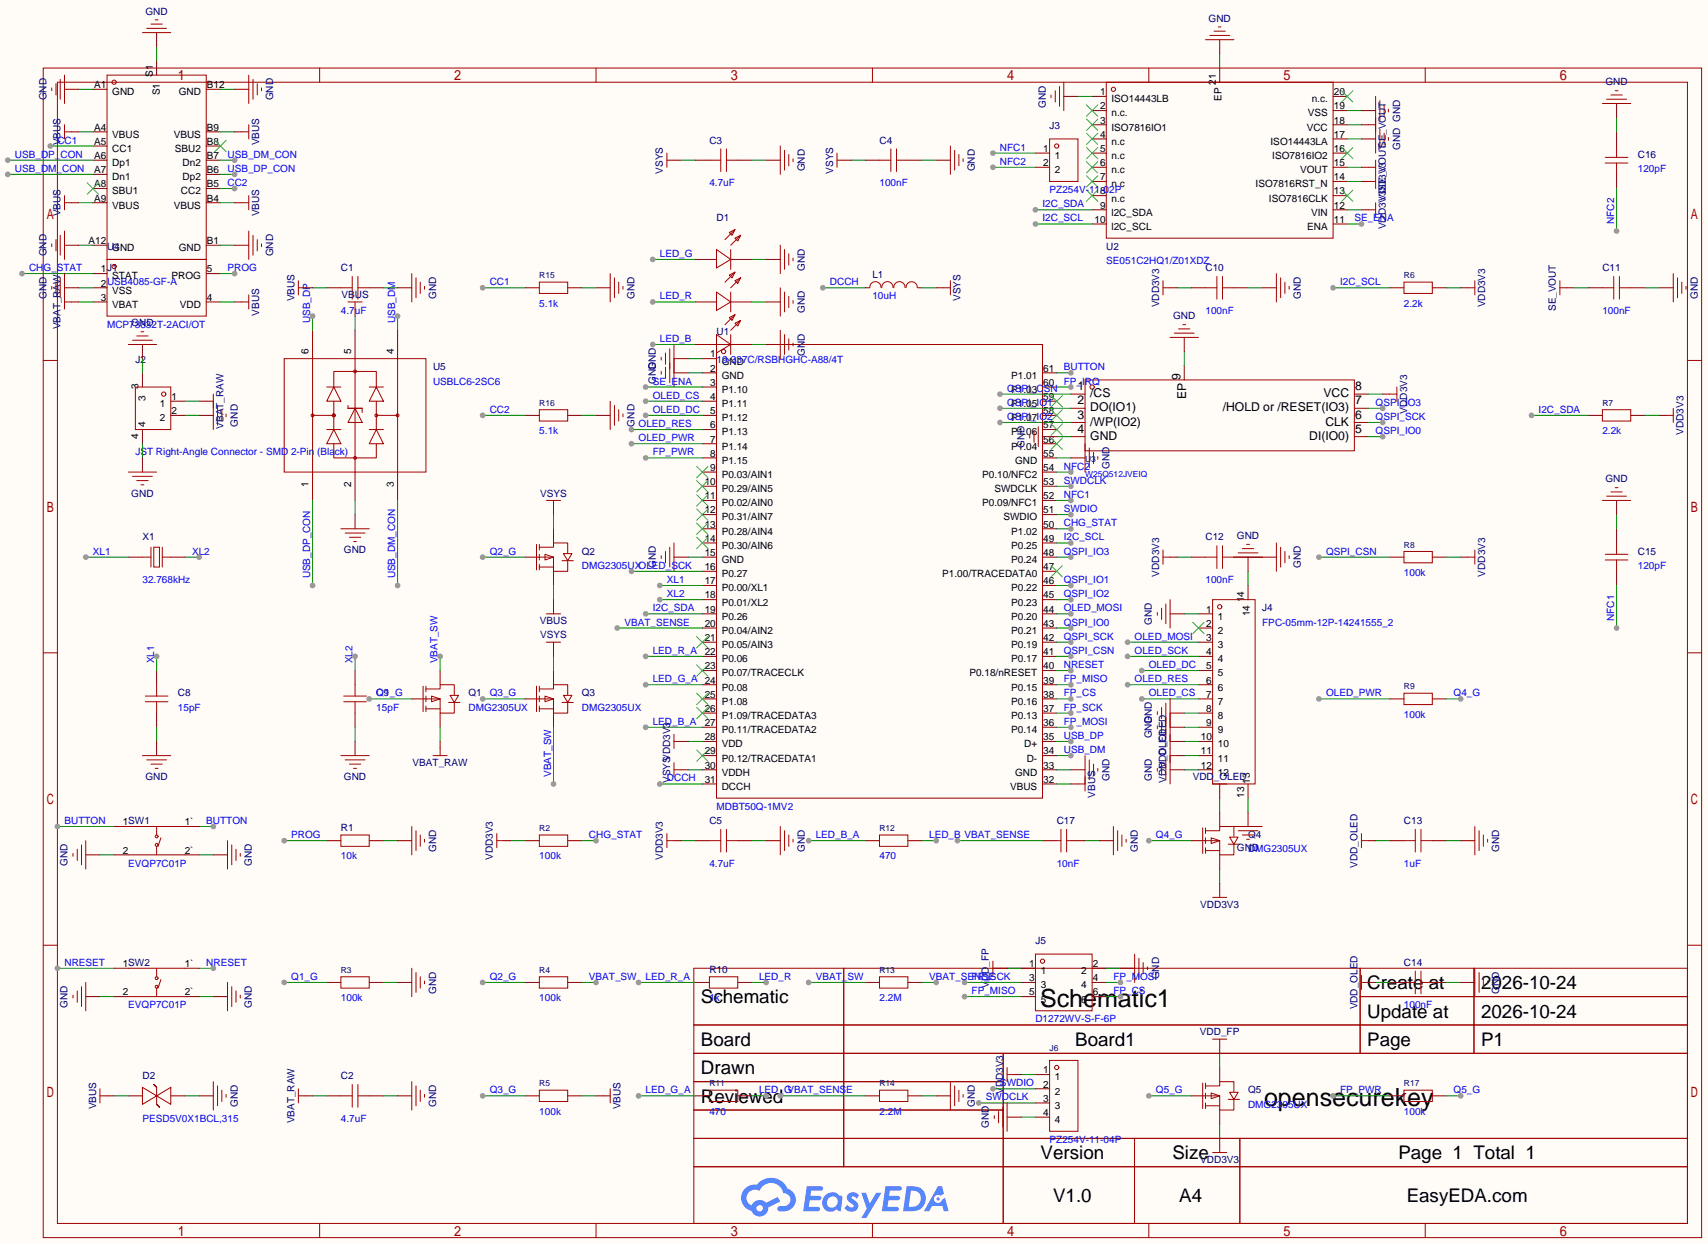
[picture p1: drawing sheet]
<svg xmlns="http://www.w3.org/2000/svg" width="306mm" height="223mm" viewBox="0 0 306 223" stroke-linecap="round" stroke-linejoin="round" font-family="sans-serif">
<defs><g id="words">
<g font-size="4.5">
<text x="186.4" y="180.4">Schematic1</text>
<text x="226.5" y="198.1">opensecurekey</text>
</g>
<g font-size="3.4">
<text x="125.6" y="179.8">Schematic</text>
<text x="245" y="177.3">Create at</text>
<text x="265.4" y="177.3">2026-10-24</text>
<text x="245" y="182.3">Update at</text>
<text x="265.4" y="182.3">2026-10-24</text>
<text x="125.6" y="187.4">Board</text>
<text x="192.7" y="187.4">Board1</text>
<text x="245" y="187.4">Page</text>
<text x="265.4" y="187.4">P1</text>
<text x="125.6" y="192.5">Drawn</text>
<text x="125.6" y="197.6">Reviewed</text>
<text x="186.5" y="207.7">Version</text>
<text x="210.1" y="207.7">Size</text>
<text x="250.6" y="207.7">Page 1 Total 1</text>
<text x="188.7" y="215.4">V1.0</text>
<text x="211.3" y="215.4">A4</text>
<text x="252.1" y="215.4">EasyEDA.com</text>
</g>
<g font-size="2.2">
<text x="193.1" y="69.9">1</text>
<text x="195.4" y="71.2">/CS</text>
<text x="211.5" y="68.1" transform="rotate(-90 211.5 68.1)">9</text>
<text x="212.5" y="71.5" transform="rotate(-90 212.5 71.5)">EP</text>
<text x="237.2" y="71.2">VCC</text>
<text x="242.8" y="69.9">8</text>
<text x="193.1" y="72.4">2</text>
<text x="193.1" y="75">3</text>
<text x="193.1" y="77.5">4</text>
<text x="195.4" y="73.7">DO(IO1)</text>
<text x="195.4" y="76.3">/WP(IO2)</text>
<text x="219.1" y="73.7">/HOLD or /RESET(IO3)</text>
<text x="237.5" y="76.3">CLK</text>
<text x="242.8" y="77.5">5</text>
<text x="242.8" y="75">6</text>
<text x="242.8" y="72.4">7</text>
<text x="195.4" y="78.8">GND</text>
<text x="234.6" y="78.8">DI(IO0)</text>
</g>
<g font-size="1.8" fill="#000080">
<text x="26.1" y="2.6">GND</text>
<text x="216.6" y="3.9">GND</text>
<text x="8.3" y="18" transform="rotate(-90 8.3 18)">GND</text>
<text x="49" y="18" transform="rotate(-90 49 18)">GND</text>
<text x="287.7" y="15.3">GND</text>
<text x="187.4" y="19.3" transform="rotate(-90 187.4 19.3)">GND</text>
<text x="188.1" y="23.2">J3</text>
<text x="10.9" y="26.1" transform="rotate(-90 10.9 26.1)">VBUS</text>
<text x="46.4" y="26.1" transform="rotate(-90 46.4 26.1)">VBUS</text>
<text x="127.1" y="25.7">C3</text>
<text x="157.6" y="25.7">C4</text>
<text x="250.9" y="26.9" transform="rotate(-90 250.9 26.9)">GND GND</text>
<text x="293.5" y="28.3">C16</text>
<text x="118.8" y="31.1" transform="rotate(-90 118.8 31.1)">VSYS</text>
<text x="144.2" y="30.7" transform="rotate(-90 144.2 30.7)">GND</text>
<text x="149.3" y="31.1" transform="rotate(-90 149.3 31.1)">VSYS</text>
<text x="174.7" y="30.7" transform="rotate(-90 174.7 30.7)">GND</text>
<text x="10.9" y="38.8" transform="rotate(-90 10.9 38.8)">VBUS</text>
<text x="46.4" y="38.8" transform="rotate(-90 46.4 38.8)">VBUS</text>
<text x="128.4" y="39.7">D1</text>
<text x="248.3" y="41.1" transform="rotate(-90 248.3 41.1)">VDD3V3SE_VOUTSE_VOUT</text>
<text x="248.3" y="36" transform="rotate(-90 248.3 36)">VDD3V3</text>
<text x="8.3" y="45.9" transform="rotate(-90 8.3 45.9)">GND</text>
<text x="19.2" y="44.8">U4</text>
<text x="49" y="45.9" transform="rotate(-90 49 45.9)">GND</text>
<text x="198.2" y="44.8">U2</text>
<text x="8.3" y="53.6" transform="rotate(-90 8.3 53.6)">GND</text>
<text x="19.2" y="48.6">J1</text>
<text x="61.1" y="48.6">C1</text>
<text x="61.2" y="53.4">VBUS</text>
<text x="78.2" y="53.6" transform="rotate(-90 78.2 53.6)">GND</text>
<text x="113.7" y="53.6" transform="rotate(-90 113.7 53.6)">GND</text>
<text x="144.2" y="48.5" transform="rotate(-90 144.2 48.5)">GND</text>
<text x="156.3" y="49.8">L1</text>
<text x="172.1" y="54" transform="rotate(-90 172.1 54)">VSYS</text>
<text x="216" y="48.6">C10</text>
<text x="233.1" y="53.6" transform="rotate(-90 233.1 53.6)">GND</text>
<text x="287.1" y="48.6">C11</text>
<text x="304.2" y="53.6" transform="rotate(-90 304.2 53.6)">GND</text>
<text x="10.9" y="59" transform="rotate(-90 10.9 59)">VBAT_RAW</text>
<text x="23.5" y="58.5">GND</text>
<text x="46.4" y="56.5" transform="rotate(-90 46.4 56.5)">VBUS</text>
<text x="52.8" y="54" transform="rotate(-90 52.8 54)">VBUS</text>
<text x="144.2" y="56.1" transform="rotate(-90 144.2 56.1)">GND</text>
<text x="207.7" y="55.1" transform="rotate(-90 207.7 55.1)">VDD3V3</text>
<text x="210.2" y="57.2">GND</text>
<text x="266.1" y="55.1" transform="rotate(-90 266.1 55.1)">VDD3V3</text>
<text x="278.8" y="55.7" transform="rotate(-90 278.8 55.7)">SE_VOUT</text>
<text x="24.3" y="65.1">J2</text>
<text x="128.4" y="60">U1</text>
<text x="144.2" y="63.7" transform="rotate(-90 144.2 63.7)">GND</text>
<text x="77.6" y="66.4">U5</text>
<text x="117.5" y="68.8" transform="rotate(-90 117.5 68.8)">GND</text>
<text x="117.5" y="66.3" transform="rotate(-90 117.5 66.3)">GND</text>
<text x="40.1" y="76.8" transform="rotate(-90 40.1 76.8)">VBAT_RAW</text>
<text x="42.6" y="76.4" transform="rotate(-90 42.6 76.4)">GND</text>
<text x="113.7" y="76.4" transform="rotate(-90 113.7 76.4)">GND</text>
<text x="252.2" y="74.1" transform="rotate(-90 252.2 74.1)">VDD3V3</text>
<text x="301.7" y="77.9" transform="rotate(-90 301.7 77.9)">VDD3V3</text>
<text x="183.6" y="80.2" transform="rotate(-90 183.6 80.2)">GND</text>
<text x="23.5" y="89">GND</text>
<text x="96.8" y="89">VSYS</text>
<text x="198.8" y="84" transform="rotate(-90 198.8 84)">GND</text>
<text x="287.7" y="86.4">GND</text>
<text x="25.5" y="96.8">X1</text>
<text x="61.6" y="99.1">GND</text>
<text x="104.3" y="99.4">Q2</text>
<text x="117.5" y="101.8" transform="rotate(-90 117.5 101.8)">GND</text>
<text x="216" y="96.8">C12</text>
<text x="221.7" y="96.6">GND</text>
<text x="233.1" y="101.8" transform="rotate(-90 233.1 101.8)">GND</text>
<text x="293.5" y="99.4">C15</text>
<text x="207.7" y="103.3" transform="rotate(-90 207.7 103.3)">VDD3V3</text>
<text x="266.1" y="103.3" transform="rotate(-90 266.1 103.3)">VDD3V3</text>
<text x="96.7" y="111.8">VBUS</text>
<text x="206.4" y="112" transform="rotate(-90 206.4 112)">GND</text>
<text x="226.2" y="109.5">J4</text>
<text x="96.8" y="114.4">VSYS</text>
<text x="31.9" y="124.8">C8</text>
<text x="67.4" y="124.8">C9</text>
<text x="83.9" y="124.8">Q1</text>
<text x="104.3" y="124.8">Q3</text>
<text x="206.4" y="129.8" transform="rotate(-90 206.4 129.8)">GND</text>
<text x="73.9" y="137.2">VBAT_RAW</text>
<text x="206.4" y="132.3" transform="rotate(-90 206.4 132.3)">GND</text>
<text x="209" y="137.7" transform="rotate(-90 209 137.7)">VDD_OLED</text>
<text x="26.1" y="139.8">GND</text>
<text x="61.6" y="139.8">GND</text>
<text x="120.1" y="140.3" transform="rotate(-90 120.1 140.3)">VSYSVDD3V3</text>
<text x="196.3" y="142.9" transform="rotate(-90 196.3 142.9)">VBUS</text>
<text x="198.8" y="139.9" transform="rotate(-90 198.8 139.9)">GND</text>
<text x="206.4" y="139.9" transform="rotate(-90 206.4 139.9)">GND</text>
<text x="209" y="140.2" transform="rotate(-90 209 140.2)">VDD_OLED</text>
<text x="213.7" y="139.8">VDD_OLED</text>
<text x="61.1" y="148.9">R1</text>
<text x="127.1" y="147.6">C5</text>
<text x="189.4" y="147.6">C17</text>
<text x="251.6" y="147.6">C13</text>
<text x="12.1" y="155.2" transform="rotate(-90 12.1 155.2)">GND</text>
<text x="45.1" y="155.2" transform="rotate(-90 45.1 155.2)">GND</text>
<text x="78.2" y="152.6" transform="rotate(-90 78.2 152.6)">GND</text>
<text x="88.3" y="154.1" transform="rotate(-90 88.3 154.1)">VDD3V3</text>
<text x="118.8" y="154.1" transform="rotate(-90 118.8 154.1)">VDD3V3</text>
<text x="144.2" y="152.6" transform="rotate(-90 144.2 152.6)">GND</text>
<text x="203.9" y="152.6" transform="rotate(-90 203.9 152.6)">GND</text>
<text x="221.7" y="152.5">GND</text>
<text x="223.6" y="150.2">Q4</text>
<text x="243.3" y="155.5" transform="rotate(-90 243.3 155.5)">VDD_OLED</text>
<text x="268.7" y="152.6" transform="rotate(-90 268.7 152.6)">GND</text>
<text x="215.1" y="162.6">VDD3V3</text>
<text x="185.5" y="169.2">J5</text>
<text x="251.6" y="173">C14</text>
<text x="78.2" y="178" transform="rotate(-90 78.2 178)">GND</text>
<text x="127.1" y="174.3">R10</text>
<text x="177.2" y="177" transform="rotate(-90 177.2 177)">VDD_FP</text>
<text x="207.7" y="175.5" transform="rotate(-90 207.7 175.5)">GND</text>
<text x="268.7" y="178" transform="rotate(-90 268.7 178)">GND</text>
<text x="12.1" y="180.6" transform="rotate(-90 12.1 180.6)">GND</text>
<text x="45.1" y="180.6" transform="rotate(-90 45.1 180.6)">GND</text>
<text x="215" y="185.5">VDD_FP</text>
<text x="243.3" y="180.9" transform="rotate(-90 243.3 180.9)">VDD_OLED</text>
<text x="25.5" y="193.4">D2</text>
<text x="61.1" y="193.4">C2</text>
<text x="179.8" y="196" transform="rotate(-90 179.8 196)">VDD3V3</text>
<text x="223.6" y="195.9">Q5</text>
<text x="17.2" y="198.8" transform="rotate(-90 17.2 198.8)">VBUS</text>
<text x="42.6" y="198.3" transform="rotate(-90 42.6 198.3)">GND</text>
<text x="52.8" y="201.3" transform="rotate(-90 52.8 201.3)">VBAT_RAW</text>
<text x="78.2" y="198.3" transform="rotate(-90 78.2 198.3)">GND</text>
<text x="111.2" y="198.8" transform="rotate(-90 111.2 198.8)">VBUS</text>
<text x="174.7" y="198.3" transform="rotate(-90 174.7 198.3)">GND</text>
<text x="177.2" y="202.1" transform="rotate(-90 177.2 202.1)">GND</text>
<text x="215.1" y="208.3">VDD3V3</text>
</g>
<g font-size="1.8">
<text x="16.9" y="15.8">A1</text>
<text x="20.1" y="17.1">GND</text>
<text x="27.4" y="13.8" transform="rotate(-90 27.4 13.8)">S1</text>
<text x="28.6" y="17.1" transform="rotate(-90 28.6 17.1)">S1</text>
<text x="32" y="17.1">GND</text>
<text x="37.1" y="15.8">B12</text>
<text x="197.1" y="17.1">1</text>
<text x="217.9" y="15.2" transform="rotate(-90 217.9 15.2)">21</text>
<text x="239" y="17.1">20</text>
<text x="16.9" y="23.4">A4</text>
<text x="37.1" y="23.4">B9</text>
<text x="197.1" y="19.6">2</text>
<text x="197.1" y="22.1">3</text>
<text x="199.2" y="18.3">ISO14443LB</text>
<text x="199.2" y="20.9">n.c.</text>
<text x="199.2" y="23.4">ISO7816IO1</text>
<text x="218.9" y="18.1" transform="rotate(-90 218.9 18.1)">EP</text>
<text x="234.2" y="23.4">VCC</text>
<text x="234.4" y="20.9">VSS</text>
<text x="235.1" y="18.3">n.c.</text>
<text x="239" y="22.1">18</text>
<text x="239" y="19.6">19</text>
<text x="16.9" y="25.9">A5</text>
<text x="16.9" y="28.5">A6</text>
<text x="20.1" y="24.7">VBUS</text>
<text x="20.1" y="27.2">CC1</text>
<text x="20.1" y="29.8">Dp1</text>
<text x="31.1" y="24.7">VBUS</text>
<text x="31.3" y="27.2">SBU2</text>
<text x="32.7" y="29.8">Dn2</text>
<text x="37.1" y="28.5">B7</text>
<text x="37.1" y="25.9">B8</text>
<text x="187" y="27.2">1</text>
<text x="187" y="29.8">2</text>
<text x="189" y="28.5">1</text>
<text x="197.1" y="24.7">4</text>
<text x="197.1" y="27.2">5</text>
<text x="197.1" y="29.8">6</text>
<text x="199.2" y="25.9">n.c</text>
<text x="199.2" y="28.5">n.c</text>
<text x="227.7" y="25.9">ISO14443LA</text>
<text x="228" y="28.5">ISO7816IO2</text>
<text x="239" y="29.8">15</text>
<text x="239" y="27.2">16</text>
<text x="239" y="24.7">17</text>
<text x="16.9" y="31">A7</text>
<text x="16.9" y="33.6">A8</text>
<text x="20.1" y="32.3">Dn1</text>
<text x="20.1" y="34.8">SBU1</text>
<text x="32.4" y="34.8">CC2</text>
<text x="32.7" y="32.3">Dp2</text>
<text x="37.1" y="33.6">B5</text>
<text x="37.1" y="31">B6</text>
<text x="189" y="31">2</text>
<text x="197.1" y="32.3">7</text>
<text x="197.1" y="34.8">8</text>
<text x="199.2" y="31">n.c</text>
<text x="199.2" y="33.6">n.c</text>
<text x="225" y="33.6">ISO7816RST_N</text>
<text x="233" y="31">VOUT</text>
<text x="239" y="34.8">13</text>
<text x="239" y="32.3">14</text>
<text x="16.9" y="36.1">A9</text>
<text x="20.1" y="37.4">VBUS</text>
<text x="31.1" y="37.4">VBUS</text>
<text x="37.1" y="36.1">B4</text>
<text x="196.1" y="39.9">10</text>
<text x="197.1" y="37.4">9</text>
<text x="199.2" y="36.1">n.c</text>
<text x="199.2" y="38.6">l2C_SDA</text>
<text x="199.2" y="41.2">l2C_SCL</text>
<text x="227.4" y="36.1">ISO7816CLK</text>
<text x="234.3" y="41.2">ENA</text>
<text x="235" y="38.6">VIN</text>
<text x="239" y="39.9">11</text>
<text x="239" y="37.4">12</text>
<text x="15.9" y="43.7">A12</text>
<text x="20.1" y="45">GND</text>
<text x="32" y="45">GND</text>
<text x="37.1" y="43.7">B1</text>
<text x="18.1" y="48.8">1</text>
<text x="18.1" y="51.3">2</text>
<text x="18.1" y="53.9">3</text>
<text x="20.1" y="50.1">STAT</text>
<text x="20.1" y="52.6">VSS</text>
<text x="30.7" y="50.1">PROG</text>
<text x="37.1" y="53.9">4</text>
<text x="37.1" y="48.8">5</text>
<text x="20.1" y="55.2">VBAT</text>
<text x="32.2" y="55.2">VDD</text>
<text x="55.3" y="63.5" transform="rotate(-90 55.3 63.5)">6</text>
<text x="62.9" y="63.5" transform="rotate(-90 62.9 63.5)">5</text>
<text x="70.5" y="63.5" transform="rotate(-90 70.5 63.5)">4</text>
<text x="127.3" y="64">1</text>
<text x="129.3" y="65.3">GND</text>
<text x="24.8" y="69.7" transform="rotate(-90 24.8 69.7)">3</text>
<text x="26.1" y="71.8" transform="rotate(-90 26.1 71.8)">3</text>
<text x="30.7" y="71.7">1</text>
<text x="127.3" y="66.6">2</text>
<text x="127.3" y="69.1">3</text>
<text x="127.3" y="71.7">4</text>
<text x="129.3" y="67.9">GND</text>
<text x="129.3" y="70.4">P1.10</text>
<text x="181.2" y="70.4">P1.03</text>
<text x="181.2" y="67.9">P1.01</text>
<text x="186.9" y="71.7">59</text>
<text x="186.9" y="69.1">60</text>
<text x="186.9" y="66.6">61</text>
<text x="26.1" y="76.5" transform="rotate(-90 26.1 76.5)">4</text>
<text x="28.7" y="75.5">2</text>
<text x="28.7" y="72.9">1</text>
<text x="30.7" y="74.2">2</text>
<text x="127.3" y="74.2">5</text>
<text x="127.3" y="76.7">6</text>
<text x="129.3" y="72.9">P1.11</text>
<text x="129.3" y="75.5">P1.12</text>
<text x="181.2" y="75.5">P1.07</text>
<text x="181.2" y="72.9">P1.05</text>
<text x="186.9" y="76.7">57</text>
<text x="186.9" y="74.2">58</text>
<text x="24.8" y="78.6" transform="rotate(-90 24.8 78.6)">4</text>
<text x="127.3" y="79.3">7</text>
<text x="127.3" y="81.8">8</text>
<text x="129.3" y="78">P1.13</text>
<text x="129.3" y="80.6">P1.14</text>
<text x="129.3" y="83.1">P1.15</text>
<text x="181.2" y="80.6">P1.04</text>
<text x="181.2" y="78">P1.06</text>
<text x="181.9" y="83.1">GND</text>
<text x="186.9" y="81.8">55</text>
<text x="186.9" y="79.3">56</text>
<text x="55.3" y="87.3" transform="rotate(-90 55.3 87.3)">1</text>
<text x="62.9" y="87.3" transform="rotate(-90 62.9 87.3)">2</text>
<text x="70.5" y="87.3" transform="rotate(-90 70.5 87.3)">3</text>
<text x="126.3" y="86.9">10</text>
<text x="126.3" y="89.4">11</text>
<text x="127.3" y="84.4">9</text>
<text x="129.3" y="85.6">P0.03/AIN1</text>
<text x="129.3" y="88.2">P0.29/AIN5</text>
<text x="176" y="85.6">P0.10/NFC2</text>
<text x="178.2" y="88.2">SWDCLK</text>
<text x="186.9" y="89.4">52</text>
<text x="186.9" y="86.9">53</text>
<text x="186.9" y="84.4">54</text>
<text x="126.3" y="92">12</text>
<text x="126.3" y="94.5">13</text>
<text x="129.3" y="90.7">P0.02/AIN0</text>
<text x="129.3" y="93.3">P0.31/AIN7</text>
<text x="129.3" y="95.8">P0.28/AIN4</text>
<text x="176" y="90.7">P0.09/NFC1</text>
<text x="179.8" y="93.3">SWDIO</text>
<text x="181.2" y="95.8">P1.02</text>
<text x="186.9" y="94.5">50</text>
<text x="186.9" y="92">51</text>
<text x="126.3" y="97.1">14</text>
<text x="126.3" y="99.6">15</text>
<text x="129.3" y="98.3">P0.30/AIN6</text>
<text x="129.3" y="100.9">GND</text>
<text x="181.2" y="100.9">P0.24</text>
<text x="181.2" y="98.3">P0.25</text>
<text x="186.9" y="99.6">48</text>
<text x="186.9" y="97.1">49</text>
<text x="126.3" y="102.1">16</text>
<text x="126.3" y="104.7">17</text>
<text x="126.3" y="107.2">18</text>
<text x="129.3" y="103.4">P0.27</text>
<text x="129.3" y="106">P0.00/XL1</text>
<text x="168.8" y="103.4">P1.00/TRACEDATA0</text>
<text x="181.2" y="106">P0.22</text>
<text x="186.9" y="107.2">45</text>
<text x="186.9" y="104.7">46</text>
<text x="186.9" y="102.1">47</text>
<text x="222.9" y="107.9" transform="rotate(-90 222.9 107.9)">14</text>
<text x="126.3" y="109.8">19</text>
<text x="126.3" y="112.3">20</text>
<text x="129.3" y="108.5">P0.01/XL2</text>
<text x="129.3" y="111">P0.26</text>
<text x="129.3" y="113.6">P0.04/AIN2</text>
<text x="181.2" y="113.6">P0.21</text>
<text x="181.2" y="111">P0.20</text>
<text x="181.2" y="108.5">P0.23</text>
<text x="186.9" y="112.3">43</text>
<text x="186.9" y="109.8">44</text>
<text x="216.2" y="112.3">2</text>
<text x="216.2" y="109.8">1</text>
<text x="218.2" y="113.6">2</text>
<text x="218.2" y="111">1</text>
<text x="224" y="110.4" transform="rotate(-90 224 110.4)">14</text>
<text x="126.3" y="114.8">21</text>
<text x="126.3" y="117.4">22</text>
<text x="126.3" y="119.9">23</text>
<text x="129.3" y="116.1">P0.05/AIN3</text>
<text x="129.3" y="118.7">P0.06</text>
<text x="181.2" y="118.7">P0.17</text>
<text x="181.2" y="116.1">P0.19</text>
<text x="186.9" y="119.9">40</text>
<text x="186.9" y="117.4">41</text>
<text x="186.9" y="114.8">42</text>
<text x="216.2" y="119.9">5</text>
<text x="216.2" y="117.4">4</text>
<text x="216.2" y="114.8">3</text>
<text x="218.2" y="118.7">4</text>
<text x="218.2" y="116.1">3</text>
<text x="126.3" y="125">25</text>
<text x="129.3" y="121.2">P0.07/TRACECLK</text>
<text x="129.3" y="123.7">P0.08</text>
<text x="173.7" y="121.2">P0.18/nRESET</text>
<text x="181.2" y="123.7">P0.15</text>
<text x="186.9" y="125">38</text>
<text x="186.9" y="122.5">39</text>
<text x="216.2" y="125">7</text>
<text x="216.2" y="122.5">6</text>
<text x="218.2" y="123.7">6</text>
<text x="218.2" y="121.2">5</text>
<text x="126.3" y="127.5">26</text>
<text x="126.3" y="130.1">27</text>
<text x="129.3" y="126.3">P1.08</text>
<text x="129.3" y="128.8">P1.09/TRACEDATA3</text>
<text x="129.3" y="131.4">P0.11/TRACEDATA2</text>
<text x="181.2" y="131.4">P0.14</text>
<text x="181.2" y="128.8">P0.13</text>
<text x="181.2" y="126.3">P0.16</text>
<text x="186.9" y="130.1">36</text>
<text x="186.9" y="127.5">37</text>
<text x="216.2" y="130.1">9</text>
<text x="216.2" y="127.5">8</text>
<text x="218.2" y="131.4">9</text>
<text x="218.2" y="128.8">8</text>
<text x="218.2" y="126.3">7</text>
<text x="126.3" y="132.6">28</text>
<text x="126.3" y="135.2">29</text>
<text x="126.3" y="137.7">30</text>
<text x="129.3" y="133.9">VDD</text>
<text x="129.3" y="136.4">P0.12/TRACEDATA1</text>
<text x="183.5" y="133.9">D+</text>
<text x="184" y="136.4">D-</text>
<text x="186.9" y="137.7">33</text>
<text x="186.9" y="135.2">34</text>
<text x="186.9" y="132.6">35</text>
<text x="215.2" y="137.7">12</text>
<text x="215.2" y="135.2">11</text>
<text x="215.2" y="132.6">10</text>
<text x="218.2" y="136.4">11</text>
<text x="218.2" y="133.9">10</text>
<text x="126.3" y="140.2">31</text>
<text x="129.3" y="139">VDDH</text>
<text x="129.3" y="141.5">DCCH</text>
<text x="181" y="141.5">VBUS</text>
<text x="181.9" y="139">GND</text>
<text x="186.9" y="140.2">32</text>
<text x="218.2" y="139">12</text>
<text x="222.9" y="142.9" transform="rotate(-90 222.9 142.9)">13</text>
<text x="224" y="140.4" transform="rotate(-90 224 140.4)">13</text>
<text x="22" y="147.9">1SW1</text>
<text x="33.1" y="147.9">1`</text>
<text x="22" y="152.9">2</text>
<text x="33.1" y="152.9">2`</text>
<text x="22" y="173.3">1SW2</text>
<text x="33.1" y="173.3">1`</text>
<text x="184.4" y="173.3">1</text>
<text x="195.8" y="173.3">2</text>
<text x="22" y="178.3">2</text>
<text x="33.1" y="178.3">2`</text>
<text x="184.4" y="175.8">3</text>
<text x="184.4" y="178.3">5</text>
<text x="186.5" y="174.5">1</text>
<text x="186.5" y="177.1">3</text>
<text x="186.5" y="179.6">5</text>
<text x="193.8" y="179.6">6</text>
<text x="193.8" y="177.1">4</text>
<text x="193.8" y="174.5">2</text>
<text x="195.8" y="178.3">6</text>
<text x="195.8" y="175.8">4</text>
<text x="187" y="192.3">1</text>
<text x="187" y="194.9">2</text>
<text x="187" y="197.4">3</text>
<text x="189" y="193.6">1</text>
<text x="189" y="196.1">2</text>
<text x="187" y="199.9">4</text>
<text x="189" y="198.7">3</text>
<text x="189" y="201.2">4</text>
</g>
<g font-size="1.8" fill="#00f">
<text x="2.7" y="28.3">USB_DP_CON</text>
<text x="10.3" y="25.7">CC1</text>
<text x="40.8" y="28.3">USB_DM_CON</text>
<text x="179.2" y="27">NFC1</text>
<text x="179.2" y="29.5">NFC2</text>
<text x="2.7" y="30.8">USB_DM_CON</text>
<text x="40.8" y="33.3">CC2</text>
<text x="40.8" y="30.8">USB_DP_CON</text>
<text x="127.1" y="33.3">4.7uF</text>
<text x="157.6" y="33.3">100nF</text>
<text x="188.1" y="34.6">PZ254V-11-02P</text>
<text x="293.5" y="30.8">120pF</text>
<text x="186.8" y="37.1">I2C_SDA</text>
<text x="186.8" y="39.7">I2C_SCL</text>
<text x="242.7" y="39.7">SE_ENA</text>
<text x="289.2" y="40.1" transform="rotate(-90 289.2 40.1)">NFC2</text>
<text x="118.2" y="46">LED_G</text>
<text x="198.2" y="47.3">SE051C2HQ1/Z01XDZ</text>
<text x="5.2" y="48.6">CHG_STAT</text>
<text x="19.2" y="51.1">USB4085-GF-A</text>
<text x="40.8" y="48.6">PROG</text>
<text x="87.8" y="51.1">CC1</text>
<text x="118.2" y="53.7">LED_R</text>
<text x="148.7" y="51.1">DCCH</text>
<text x="156.3" y="53.7">10uH</text>
<text x="240.2" y="51.1">I2C_SCL</text>
<text x="19.2" y="58.7">MCP73832T-2ACI/OT</text>
<text x="55.6" y="57.9" transform="rotate(-90 55.6 57.9)">USB_DP</text>
<text x="61.1" y="56.2">4.7uF</text>
<text x="70.8" y="57.9" transform="rotate(-90 70.8 57.9)">USB_DM</text>
<text x="96.6" y="54.9">5.1k</text>
<text x="216" y="56.2">100nF</text>
<text x="251.6" y="54.9">2.2k</text>
<text x="287.1" y="56.2">100nF</text>
<text x="118.2" y="61.3">LED_B</text>
<text x="128.4" y="65.1">19-337C/RSBHGHC-A88/4T</text>
<text x="77.6" y="68.9">USBLC6-2SC6</text>
<text x="117" y="68.9">SE_ENA</text>
<text x="117" y="71.4">OLED_CS</text>
<text x="180.5" y="70.2">QSPI_CSN</text>
<text x="190.6" y="68.9">FP_IRQ</text>
<text x="190.6" y="66.4">BUTTON</text>
<text x="87.8" y="74">CC2</text>
<text x="96.6" y="77.8">5.1k</text>
<text x="114.4" y="76.5">OLED_RES</text>
<text x="117" y="74">OLED_DC</text>
<text x="180.5" y="72.7">QSPI_IO1</text>
<text x="180.5" y="75.2">QSPI_IO2</text>
<text x="246.5" y="77.8">QSPI_IO0</text>
<text x="246.5" y="75.2">QSPI_SCK</text>
<text x="246.5" y="72.7">QSPI_IO3</text>
<text x="275.7" y="74">I2C_SDA</text>
<text x="287.1" y="77.8">2.2k</text>
<text x="24.3" y="81.6">JST Right-Angle Connector - SMD 2-Pin (Black)</text>
<text x="114.4" y="79.1">OLED_PWR</text>
<text x="117" y="81.6">FP_PWR</text>
<text x="190.6" y="89.2">NFC1</text>
<text x="190.6" y="86.7">SWDCLK</text>
<text x="190.6" y="84.1">NFC2</text>
<text x="190.6" y="94.3">CHG_STAT</text>
<text x="190.6" y="91.8">SWDIO</text>
<text x="16.6" y="99.4">XL1</text>
<text x="34.4" y="99.4">XL2</text>
<text x="87.8" y="99.4">Q2_G</text>
<text x="104.3" y="101.9">DMG2305UXOLED_SCK</text>
<text x="190.6" y="99.4">QSPI_IO3</text>
<text x="190.6" y="96.8">I2C_SCL</text>
<text x="237.6" y="99.4">QSPI_CSN</text>
<text x="293.5" y="101.9">120pF</text>
<text x="25.5" y="104.5">32.768kHz</text>
<text x="55.6" y="103.6" transform="rotate(-90 55.6 103.6)">USB_DP_CON</text>
<text x="70.8" y="103.6" transform="rotate(-90 70.8 103.6)">USB_DM_CON</text>
<text x="119.5" y="104.5">XL1</text>
<text x="119.5" y="107">XL2</text>
<text x="190.6" y="107">QSPI_IO2</text>
<text x="190.6" y="104.5">QSPI_IO1</text>
<text x="216" y="104.5">100nF</text>
<text x="251.6" y="103.2">100k</text>
<text x="111.9" y="112.1">VBAT_SENSE</text>
<text x="117" y="109.5">I2C_SDA</text>
<text x="190.6" y="112.1">QSPI_IO0</text>
<text x="190.6" y="109.5">OLED_MOSI</text>
<text x="226.2" y="112.1">FPC-05mm-12P-14241555_2</text>
<text x="289.2" y="111.3" transform="rotate(-90 289.2 111.3)">NFC1</text>
<text x="27.6" y="118.9" transform="rotate(-90 27.6 118.9)">XL1</text>
<text x="63.2" y="118.9" transform="rotate(-90 63.2 118.9)">XL2</text>
<text x="78.4" y="118.9" transform="rotate(-90 78.4 118.9)">VBAT_SW</text>
<text x="117" y="117.2">LED_R_A</text>
<text x="190.6" y="119.7">NRESET</text>
<text x="190.6" y="117.2">QSPI_CSN</text>
<text x="190.6" y="114.6">QSPI_SCK</text>
<text x="203.3" y="114.6">OLED_MOSI</text>
<text x="203.3" y="117.2">OLED_SCK</text>
<text x="205.9" y="119.7">OLED_DC</text>
<text x="67.4" y="124.8">Q1_G</text>
<text x="87.8" y="124.8">Q3_G</text>
<text x="117" y="122.2">LED_G_A 24</text>
<text x="190.6" y="124.8">FP_CS</text>
<text x="190.6" y="122.2">FP_MISO</text>
<text x="203.3" y="122.2">OLED_RES</text>
<text x="205.9" y="124.8">OLED_CS</text>
<text x="237.6" y="124.8">OLED_PWR</text>
<text x="260.5" y="124.8">Q4_G</text>
<text x="31.9" y="127.3">15pF</text>
<text x="67.4" y="127.3">15pF</text>
<text x="83.9" y="127.3">DMG2305UX</text>
<text x="104.3" y="127.3">DMG2305UX</text>
<text x="117" y="129.9">LED_B_A</text>
<text x="190.6" y="129.9">FP_MOSI</text>
<text x="190.6" y="127.3">FP_SCK</text>
<text x="251.6" y="128.6">100k</text>
<text x="190.6" y="134.9">USB_DM</text>
<text x="190.6" y="132.4">USB_DP</text>
<text x="98.7" y="139.2" transform="rotate(-90 98.7 139.2)">VBAT_SW</text>
<text x="119.5" y="140">DCCH</text>
<text x="11.6" y="147.6">BUTTON</text>
<text x="37" y="147.6">BUTTON</text>
<text x="128.4" y="145.1">MDBT50Q-1MV2</text>
<text x="23" y="155.3">EVQP7C01P</text>
<text x="52.2" y="150.2">PROG</text>
<text x="61.1" y="154">10k</text>
<text x="96.6" y="154">100k</text>
<text x="105.5" y="150.2">CHG_STAT</text>
<text x="127.1" y="155.3">4.7uF</text>
<text x="146.2" y="150.2">LED_B_A</text>
<text x="157.6" y="154">470</text>
<text x="166.5" y="150.2">LED_B VBAT_SENSE</text>
<text x="189.4" y="155.3">10nF</text>
<text x="207.1" y="150.2">Q4_G</text>
<text x="223.6" y="152.7">DMG2305UX</text>
<text x="251.6" y="155.3">1uF</text>
<text x="11.6" y="173">NRESET</text>
<text x="37" y="173">NRESET</text>
<text x="52.2" y="175.6">Q1_G</text>
<text x="61.1" y="179.4">100k</text>
<text x="87.8" y="175.6">Q2_G</text>
<text x="96.6" y="179.4">100k</text>
<text x="105.5" y="175.6">VBAT_SW</text>
<text x="115.7" y="175.6">LED_R_A</text>
<text x="127.1" y="179.4">1k</text>
<text x="136" y="175.6">LED_R</text>
<text x="146.2" y="175.6">VBAT_SW</text>
<text x="157.6" y="179.4">2.2M</text>
<text x="166.5" y="175.6">VBAT_SENSE</text>
<text x="174.1" y="175.6">FP_SCK</text>
<text x="174.1" y="178.1">FP_MISO</text>
<text x="199.5" y="175.6">FP_MOSI</text>
<text x="199.5" y="178.1">FP_CS</text>
<text x="23" y="180.7">EVQP7C01P</text>
<text x="185.5" y="183.2">D1272WV-S-F-6P</text>
<text x="251.6" y="180.7">100nF</text>
<text x="87.8" y="195.9">Q3_G</text>
<text x="115.7" y="195.9">LED_G_A</text>
<text x="136" y="195.9">LED_GVBAT_SENSE</text>
<text x="176.7" y="197.2">SWDCLK</text>
<text x="179.2" y="194.6">SWDIO</text>
<text x="207.1" y="195.9">Q5_G</text>
<text x="240.2" y="195.9">FP_PWR</text>
<text x="260.5" y="195.9">Q5_G</text>
<text x="25.5" y="201">PESD5V0X1BCL,315</text>
<text x="61.1" y="201">4.7uF</text>
<text x="96.6" y="199.7">100k</text>
<text x="127.1" y="199.7">470</text>
<text x="157.6" y="199.7">2.2M</text>
<text x="223.6" y="198.4">DMG2305UX</text>
<text x="251.6" y="199.7">100k</text>
<text x="188.1" y="204.8">PZ254V-11-04P</text>
</g>
<g font-size="1.5" fill="#000080">
<text x="96.6" y="49.8">R15</text>
<text x="251.6" y="49.8">R6</text>
<text x="96.6" y="72.7">R16</text>
<text x="287.1" y="72.7">R7</text>
<text x="194.4" y="82.9">U3</text>
<text x="251.6" y="98.1">R8</text>
<text x="251.6" y="123.5">R9</text>
<text x="96.6" y="148.9">R2</text>
<text x="157.6" y="148.9">R12</text>
<text x="61.1" y="174.3">R3</text>
<text x="96.6" y="174.3">R4</text>
<text x="157.6" y="174.3">R13</text>
<text x="188.1" y="188.3">J6</text>
<text x="96.6" y="194.6">R5</text>
<text x="127.1" y="194.6">R11</text>
<text x="157.6" y="194.6">R14</text>
<text x="251.6" y="194.6">R17</text>
</g>
<text font-size="1.5" fill="#00f" x="194.4" y="85.4">W25Q512JVEIQ</text>
</g></defs>
<path d="M0 0h306.1v222.9h-306.1z" fill="#fffcf7"/>
<g fill="none" stroke="#a10000" stroke-width=".18">
<path d="M7.7 12.2h297.2v209.5h-297.2zM10.3 14.7h292.1v204.5h-292.1zM57.3 12.2v2.5M106.8 12.2v2.5M156.3 12.2v2.5M205.9 12.2v2.5M255.4 12.2v2.5M7.7 64.6h2.6M302.4 64.6h2.5M7.7 117h2.6M302.4 117h2.5M7.7 169.4h2.6"/>
<path d="M124.3 173.5h178.1v45.7h-178.1zM151.2 173.5v35.5M243.7 173.5v15.2M243.7 178.6h58.7M264.1 173.5v15.2M302.4 169.4h2.5M124.3 183.6h178.1M124.3 188.7h178.1M124.3 193.8h55.5M124.3 198.9h55.5M179.8 188.7v30.5M57.3 219.2v2.5"/>
<path d="M106.8 219.2v2.5M124.3 204h178.1M124.3 209h178.1M156.3 219.2v2.5M203.3 204v15.2M205.9 219.2v2.5M222.2 204v15.2M255.4 219.2v2.5"/>
</g>
<g fill="#5487ff">
<path d="M152.1 213.9a1.3 1.3 0 0 1 1.8 .3l-.4 .6a.54 .54 0 0 0-.9-.2l.1 .2a1.58 1.58 0 0 1 1.1 1.5 1.43 1.43 0 0 1-2.5 .2l.5-.6a.64 .64 0 0 0 .6 .5 .64 .64 0 0 0 .6-.3l-.2-.3a1.6 1.6 0 0 1-1-1.5z"/>
<path d="M154.4 213.7h.8l.7 2 1.1-2h1l-2.8 4.5h-.9l1-1.6z"/>
<path d="M144.6 212.5h1.6a1.31 1.31 0 0 1 1.3 .2 .4 .4 0 0 1-.4 .6h-1.8l-.1 1h1.7a.4 .4 0 0 1 .3 .4 .4 .4 0 0 1-.4 .3h-1.7l-.2 1.2h.8a1.23 1.23 0 0 1 1.2 .2 .39 .39 0 0 1-.3 .6h-2.7z"/>
<path d="M158.7 212.5h1.6a1.32 1.32 0 0 1 1.3 .2 .39 .39 0 0 1-.4 .6h-1.7l-.2 1h1.7a.4 .4 0 0 1 .3 .4 .4 .4 0 0 1-.4 .3h-1.7l-.2 1.2h.8a1.23 1.23 0 0 1 1.2 .2 .39 .39 0 0 1-.3 .6h-2.7z"/>
<path d="M168.1 212.5h.7l.4 1.4-.7 .3a.75 .75 0 0 0-1.1 .3 .75 .75 0 0 0 .5 1.1 .75 .75 0 0 0 .9-.7l.6-.3 .6 2.4h-.9l-.2-.9h-1.9l-.5 .9h-.9z"/>
<path d="M162.5 212.5l-.7 4.5h1.5a2.27 2.27 0 0 0 2.6-2.3 2.27 2.27 0 0 0-2.7-2.2zM163.2 213.3a1.5 1.5 0 0 1 1.8 1.6 1.5 1.5 0 0 1-1.9 1.3h-.3z"/>
<path d="M147.9 214.2a1.62 1.62 0 0 0-.4 2.1 1.62 1.62 0 0 0 2 .6l.4-.2 .3 .2 .5 .1 .3-2.5-.2-.2-.4-.1a1.58 1.58 0 0 0-2.5 0zM148.5 214.7a.98 .98 0 0 1 1.5 .2 .98 .98 0 0 1-.6 1.4 .94 .94 0 0 1-1.2-.4 .94 .94 0 0 1 .3-1.2z"/>
<path d="M133.5 212.9a2.37 2.37 0 0 0 1.2 4.1 1.54 1.54 0 0 0 1.7 .9 1.54 1.54 0 0 0 1.3-1.6l2.1-1-.4-.8-2.1 1a1.57 1.57 0 0 0-2.6 .5 1.5 1.5 0 0 1-.7-2.1 1.5 1.5 0 0 1 2.1-.5 2.23 2.23 0 0 1 2.3-1.4 2.23 2.23 0 0 1 2 1.8 1.16 1.16 0 0 1 1.3 1.1 1.16 1.16 0 0 1-1.1 1.2h-.7a.47 .47 0 0 0-.6 .4 .47 .47 0 0 0 .4 .5 2.23 2.23 0 0 0 2.3-.6 2.23 2.23 0 0 0 .4-2.3 2.16 2.16 0 0 0-1.3-1.1 3.2 3.2 0 0 0-5.4-.7h-1.2zM135.6 216.5a.58 .58 0 0 1 1.1 0 .58 .58 0 0 1-1.1 0z"/>
<circle cx="168.1" cy="214.8" r=".28"/>
</g>
<g fill="none" stroke="#a10000" stroke-width=".18">
<path d="M19.2 13.5h17.8v33h-17.8zM198.2 14.7h40.7v28h-40.7zM127.1 28.7h2.1M129.2 26.7v4M130.2 28.7h2M130.2 26.7v4M157.6 28.7h2M159.6 26.7v4M160.7 28.7h2M160.7 26.7v4M188.1 24.9h5.1v7.6h-5.1zM287.7 29.2h4"/>
<path d="M287.7 28.2h4M289.7 26.2v2M289.7 29.2v2M19.2 46.5h17.8v10.1h-17.8zM61.1 51.6h2M63.1 49.5v4.1M64.1 51.6h2.1M64.1 49.5v4.1M96.6 50.5h5.1v2.1h-5.1zM128.4 59.9l2.5 1.8-2.5 1.5zM128.4 52.3l2.5 1.8-2.5 1.5zM128.4 44.7l2.5 1.8-2.5 1.5z"/>
<path d="M130.7 56.9l1-.5-.5 1zM130.7 49.3l1-.5-.5 1zM130.7 41.7l1-.6-.5 1.1zM130.9 44.7v3.6M130.9 52.3v3.6M130.9 59.9v3.6M131.7 57.9l1-.5-.5 1zM131.7 50.3l1-.5-.5 1zM131.7 42.7l1-.5-.5 1zM131.7 56.4l-1.8 1.8M131.7 48.8l-1.8 1.7M131.7 41.1l-1.8 1.8"/>
<path d="M132.7 57.4l-1.8 1.8M132.7 49.8l-1.8 1.8M132.7 42.2l-1.8 1.7M216 51.6h2.1M218.1 49.5v4.1M219.1 51.6h2M219.1 49.5v4.1M251.6 50.5h5.1v2.1h-5.1zM287.1 51.6h2.1M289.2 49.5v4.1M290.2 51.6h2M290.2 49.5v4.1"/>
<path d="M24.3 69.3h6.3v7.7h-6.3zM50.9 64.3h25.4v20.3h-25.4zM56 64.3v20.3M56 74.4h3.8M58.5 77h2.6M58.5 69.3h2.6M59.8 77l1.3 2.5h-2.6zM59.8 69.3l1.3 2.6h-2.6zM59.8 79.5v2.5h7.6v-2.5M59.8 69.3v-2.8h7.6v3.1M59.8 71.9v5.1M62.4 72.6v.6h2.5v.7"/>
<path d="M63.6 73.2l1.3 2.5h-2.5zM63.6 64.3v20.3M66.2 77h2.5M66.2 69.3h2.5M67.4 77l1.3 2.5h-2.5zM67.4 69.3l1.3 2.6h-2.5zM67.4 74.4h3.8M67.4 71.9v5.1M71.2 64.3v20.3M96.6 73.4h5.1v2h-5.1zM118.5 64v.5M118.5 66.5v.6"/>
<path d="M119.3 63.2v2.1M119.3 65.8v2M120 62.5v6.1M120.8 61.7v7.6M128.4 61.7h58.4v81.3h-58.4zM194.4 68.1h48.3v12.7h-48.3zM194.4 79.5v5.1M287.1 73.4h5.1v2h-5.1zM25.5 99.8h1.6M27.1 98v3.6M27.6 98h1v3.6h-1zM29.1 98v3.6"/>
<path d="M29.1 99.8h1.5M96.1 97.5v4.6M96.6 99.8h2.6v2.6h2.5v-1.8M96.6 98h2.6v-.7h2.5v1.8M96.6 97.5v1.1M96.6 99.3v1M97.7 99.3l1.5 .5-1.5 .5zM101 99.2h1.5l-.8 1.3zM118.5 99.6v.5M119.3 98.8v2M120 98v3.6M120.8 97.3v5.1"/>
<path d="M195.2 80.3v3.5M196 81v2.1M196.7 81.8v.5M216 99.8h2.1M218.1 97.8v4.1M219.1 99.8h2M219.1 97.8v4.1M251.6 98.8h5.1v2h-5.1zM287.7 99.3h4M289.7 97.3v2M96.6 101.1v1M96.6 101.6h2.6"/>
<path d="M100.7 100.5h2M217.3 107.4h7.6v33.1h-7.6zM287.7 100.3h4M289.7 100.3v2.1M26 124.7h4.1M26 125.7h4.1M28.1 122.7v2M28.1 125.7v2.1M61.6 124.7h4.1M61.6 125.7h4.1M63.6 122.7v2M63.6 125.7v2.1"/>
<path d="M75.8 122.9v4.6M76.3 125.2h2.6v2.6h2.5v-1.8M76.3 123.4h2.6v-.7h2.5v1.8M76.3 122.9v1.1M76.3 124.7v1M76.3 126.5v1M76.3 127h2.6M77.3 124.7l1.6 .5-1.6 .5zM80.4 125.9h2M80.6 124.6h1.6l-.8 1.3zM96.1 122.9v4.6M96.6 125.2h2.6v2.6h2.5v-1.8"/>
<path d="M96.6 123.4h2.6v-.7h2.5v1.8M96.6 127h2.6M96.6 122.9v1.1M96.6 124.7v1M96.6 126.5v1M97.7 124.7l1.5 .5-1.5 .5zM100.7 125.9h2M101 124.6h1.5l-.8 1.3zM194.4 135.4v5.1M195.2 136.1v3.6M196 136.9v2M196.7 137.7v.5"/>
<path d="M251.6 124.2h5.1v2h-5.1zM61.1 149.6h5.1v2h-5.1zM96.6 149.6h5.1v2h-5.1zM127.1 150.6h2.1M129.2 148.6v4.1M130.2 148.6v4.1M130.2 150.6h2M157.6 149.6h5.1v2h-5.1zM189.4 150.6h.7M190.1 148.6v4.1M191.1 150.6h.8M191.1 148.6v4.1"/>
<path d="M215.5 148.3v4.6M216 150.6h2.6v2.6h2.5v-1.8M216 148.8h2.6v-.7h2.5v1.8M216 148.3v1.1M216 150.1v1M216 151.9v1M216 152.4h2.6M217 150.1l1.6 .5-1.6 .5zM220.1 151.3h2M220.3 150h1.6l-.8 1.3zM251.6 150.6h2M253.6 148.6v4.1"/>
<path d="M254.6 150.6h2.1M254.6 148.6v4.1M61.1 175h5.1v2h-5.1zM96.6 175h5.1v2h-5.1zM127.1 175h5.1v2h-5.1zM157.6 175h5.1v2h-5.1zM185.5 170.9h10.2v10.2h-10.2zM251.6 176h2M253.6 174v4.1M254.6 174v4.1M254.6 176h2.1M25.5 194.8l2.6 1.5-2.6 1.6z"/>
<path d="M28.1 194.8l-.5-.5 .5 .5M28.1 196.3l2.5-1.5v3.1zM28.1 197.9l.5 .5-.5-.5M28.1 194.8v3.1M61.1 196.3h2M63.1 194.3v4.1M64.1 194.3v4.1M64.1 196.3h2.1M96.6 195.3h5.1v2.1h-5.1zM127.1 195.3h5.1v2.1h-5.1zM157.6 195.3h5.1v2.1h-5.1zM188.1 190h5.1v12.7h-5.1z"/>
<path d="M215.5 194.1v4.5M216 196.3h2.6v2.6h2.5v-1.8M216 194.6h2.6v-.8h2.5v1.8M216 194.1v1M216 195.8v1M216 197.6v1M216 198.1h2.6M217 195.8l1.6 .5-1.6 .5zM220.1 197h2M220.3 195.7h1.6l-.8 1.3zM251.6 195.3h5.1v2.1h-5.1z"/>
<circle cx="20.4" cy="14.7" r=".38"/>
<circle cx="199.5" cy="16" r=".38"/>
<circle cx="189.4" cy="26.2" r=".38"/>
<circle cx="20.4" cy="47.8" r=".38"/>
<circle cx="29.3" cy="70.6" r=".38"/>
<circle cx="56" cy="74.4" r=".25"/>
<circle cx="59.8" cy="74.4" r=".25"/>
<circle cx="63.6" cy="66.5" r=".25"/>
<circle cx="67.4" cy="74.4" r=".25"/>
<circle cx="71.2" cy="74.4" r=".25"/>
<circle cx="129.7" cy="63" r=".38"/>
<circle cx="195.7" cy="69.3" r=".38"/>
<circle cx="63.6" cy="82" r=".25"/>
<circle cx="218.6" cy="108.7" r=".38"/>
<circle cx="186.8" cy="172.2" r=".38"/>
<circle cx="189.4" cy="191.3" r=".38"/>
</g>
<g fill="none" stroke="#870000" stroke-width=".18">
<path d="M16.6 16h2.6M28.1 10.9v2.6M37 16h2.5M195.7 17.3h2.5M195.7 19.8h2.5M218.6 12.2v2.5M238.9 17.3h2.5M238.9 19.8h2.5M16.6 23.6h2.6M16.6 26.2h2.6M16.6 28.7h2.6M16.6 31.2h2.6"/>
<path d="M16.6 33.8h2.6M16.6 36.3h2.6M37 23.6h2.5M37 26.2h2.5M37 28.7h2.5M37 31.2h2.5M37 33.8h2.5M37 36.3h2.5M124.6 28.7h2.5M132.2 28.7h2.5M155.1 28.7h2.5M162.7 28.7h2.5"/>
<path d="M185.5 27.4h2.6M185.5 30h2.6M195.7 22.4h2.5M195.7 24.9h2.5M195.7 27.4h2.5M195.7 30h2.5M195.7 32.5h2.5M195.7 35.1h2.5M195.7 37.6h2.5M238.9 22.4h2.5M238.9 24.9h2.5M238.9 27.4h2.5"/>
<path d="M238.9 30h2.5M238.9 32.5h2.5M238.9 35.1h2.5M238.9 37.6h2.5M289.7 23.6v2.6M289.7 31.2v2.6M16.6 43.9h2.6M16.6 51.6h2.6M16.6 49h2.6M16.6 54.1h2.6M37 43.9h2.5M37 49h2.5"/>
<path d="M37 54.1h2.5M56 59.2v5.1M58.5 51.6h2.6M63.6 59.2v5.1M66.2 51.6h2.5M71.2 59.2v5.1M94.1 51.6h2.5M101.7 51.6h2.6M124.6 54.1h3.8M124.6 46.5h3.8M130.9 54.1h3.8M130.9 46.5h3.8"/>
<path d="M195.7 40.1h2.5M213.5 51.6h2.5M221.1 51.6h2.5M238.9 40.1h2.5M249 51.6h2.6M256.7 51.6h2.5M284.6 51.6h2.5M292.2 51.6h2.6M25.5 66.8v2.5M25.5 77v2.5M30.6 71.9h2.5M30.6 74.4h2.5"/>
<path d="M94.1 74.4h2.5M101.7 74.4h2.6M120.8 64.3h2.5M120.8 66.8h2.5M124.6 61.7h3.8M125.9 64.3h2.5M125.9 66.8h2.5M125.9 69.3h2.5M125.9 71.9h2.5M125.9 74.4h2.5M125.9 77h2.5M125.9 79.5h2.5"/>
<path d="M130.9 61.7h3.8M186.8 66.8h2.6M186.8 69.3h2.6M186.8 71.9h2.6M186.8 74.4h2.6M186.8 77h2.6M186.8 79.5h2.6M191.9 70.6h2.5M191.9 73.2h2.5M191.9 75.7h2.5M191.9 78.2h2.5M212.2 65.5v2.6"/>
<path d="M242.7 70.6h2.5M242.7 73.2h2.5M242.7 75.7h2.5M242.7 78.2h2.5M284.6 74.4h2.5M292.2 74.4h2.6M23 99.8h2.5M30.6 99.8h2.5M56 84.6v5.1M63.6 84.6v5.1M71.2 84.6v5.1M94.1 99.8h2.5"/>
<path d="M99.2 94.7v2.6M120.8 99.8h2.5M125.9 82h2.5M125.9 84.6h2.5M125.9 87.1h2.5M125.9 89.7h2.5M125.9 92.2h2.5M125.9 94.7h2.5M125.9 97.3h2.5M125.9 99.8h2.5M186.8 82h2.6M186.8 84.6h2.6"/>
<path d="M186.8 87.1h2.6M186.8 89.7h2.6M186.8 92.2h2.6M186.8 94.7h2.6M186.8 97.3h2.6M186.8 99.8h2.6M191.9 82h2.5M213.5 99.8h2.5M221.1 99.8h2.5M249 99.8h2.6M256.7 99.8h2.5M289.7 94.7v2.6"/>
<path d="M99.2 102.4v2.5M125.9 102.4h2.5M125.9 104.9h2.5M125.9 107.4h2.5M125.9 110h2.5M125.9 112.5h2.5M125.9 115.1h2.5M125.9 117.6h2.5M186.8 102.4h2.6M186.8 104.9h2.6M186.8 107.4h2.6M186.8 110h2.6"/>
<path d="M186.8 112.5h2.6M186.8 115.1h2.6M186.8 117.6h2.6M214.8 110h2.5M214.8 112.5h2.5M214.8 115.1h2.5M214.8 117.6h2.5M223.6 104.9v2.5M289.7 102.4v2.5M28.1 120.1v2.6M28.1 127.8v2.5M63.6 120.1v2.6"/>
<path d="M63.6 127.8v2.5M73.8 125.2h2.5M78.9 120.1v2.6M78.9 127.8v2.5M94.1 125.2h2.5M99.2 120.1v2.6M99.2 127.8v2.5M125.9 120.1h2.5M125.9 122.7h2.5M125.9 125.2h2.5M125.9 127.8h2.5M125.9 130.3h2.5"/>
<path d="M125.9 132.8h2.5M125.9 135.4h2.5M125.9 137.9h2.5M186.8 120.1h2.6M186.8 122.7h2.6M186.8 125.2h2.6M186.8 127.8h2.6M186.8 130.3h2.6M186.8 132.8h2.6M186.8 135.4h2.6M186.8 137.9h2.6M191.9 137.9h2.5"/>
<path d="M214.8 120.1h2.5M214.8 122.7h2.5M214.8 125.2h2.5M214.8 127.8h2.5M214.8 130.3h2.5M214.8 132.8h2.5M214.8 135.4h2.5M214.8 137.9h2.5M249 125.2h2.6M256.7 125.2h2.5M58.5 150.6h2.6M66.2 150.6h2.5"/>
<path d="M94.1 150.6h2.5M101.7 150.6h2.6M124.6 150.6h2.5M125.9 140.5h2.5M132.2 150.6h2.5M155.1 150.6h2.5M162.7 150.6h2.5M186.8 140.5h2.6M186.8 150.6h2.6M191.9 150.6h2.5M213.5 150.6h2.5M218.6 145.5v2.6"/>
<path d="M218.6 153.2v2.5M223.6 140.5v2.5M249 150.6h2.6M256.7 150.6h2.5M58.5 176h2.6M66.2 176h2.5M94.1 176h2.5M101.7 176h2.6M124.6 176h2.5M132.2 176h2.5M155.1 176h2.5M162.7 176h2.5"/>
<path d="M183 176h2.5M183 173.5h2.5M183 178.6h2.5M195.7 176h2.5M195.7 173.5h2.5M195.7 178.6h2.5M249 176h2.6M256.7 176h2.5M23 196.3h2.5M30.6 196.3h2.5M58.5 196.3h2.6M66.2 196.3h2.5"/>
<path d="M94.1 196.3h2.5M101.7 196.3h2.6M124.6 196.3h2.5M132.2 196.3h2.5M155.1 196.3h2.5M162.7 196.3h2.5M185.5 192.5h2.6M185.5 195.1h2.6M185.5 197.6h2.6M213.5 196.3h2.5M218.6 191.3v2.5M218.6 198.9v2.5"/>
<path d="M249 196.3h2.6M256.7 196.3h2.5M185.5 200.2h2.6"/>
</g>
<g fill="none" stroke="#3c3" stroke-width=".18">
<path d="M194.7 18.8l2 2M196.7 18.8l-2 2M240.4 16.3l2 2M242.4 16.3l-2 2M15.6 32.8l2.1 2M17.7 32.8l-2.1 2M38.5 25.1l2 2.1M40.5 25.1l-2 2.1M194.7 21.3l2 2.1M194.7 23.9l2 2M194.7 26.4l2 2M194.7 29l2 2"/>
<path d="M194.7 31.5l2 2M194.7 34l2 2.1M196.7 21.3l-2 2.1M196.7 23.9l-2 2M196.7 26.4l-2 2M196.7 29l-2 2M196.7 31.5l-2 2M196.7 34l-2 2.1M240.4 34l2 2.1M240.4 26.4l2 2M242.4 26.4l-2 2M242.4 34l-2 2.1"/>
<path d="M188.3 78.5l2.1 2M188.3 75.9l2.1 2.1M188.3 73.4l2.1 2M188.3 70.9l2.1 2M190.4 78.5l-2.1 2M190.4 75.9l-2.1 2.1M190.4 73.4l-2.1 2M190.4 70.9l-2.1 2M124.8 83.6l2.1 2M124.8 86.1l2.1 2M124.8 88.6l2.1 2.1M124.8 91.2l2.1 2"/>
<path d="M124.8 93.7l2.1 2.1M124.8 96.3l2.1 2M126.9 83.6l-2.1 2M126.9 86.1l-2.1 2M126.9 88.6l-2.1 2.1M126.9 91.2l-2.1 2M126.9 93.7l-2.1 2.1M126.9 96.3l-2.1 2M124.8 114l2.1 2.1M124.8 119.1l2.1 2.1M126.9 114l-2.1 2.1M126.9 119.1l-2.1 2.1"/>
<path d="M188.3 101.3l2.1 2.1M190.4 101.3l-2.1 2.1M213.7 111.5l2.1 2M215.8 111.5l-2.1 2M124.8 124.2l2.1 2M124.8 126.7l2.1 2.1M124.8 134.4l2.1 2M126.9 124.2l-2.1 2M126.9 126.7l-2.1 2.1M126.9 134.4l-2.1 2"/>
</g>
<path d="M115.7 69.3h10.2M123.3 64.3h2.6M123.3 66.8h2.6M123.3 99.8h2.6M189.4 82h2.5M189.4 137.9h2.5" fill="none" stroke="#008700" stroke-width=".18"/>
<circle cx="115.7" cy="69.3" r=".51" fill="#999"/>
<path d="M115.7 71.9h10.2" fill="none" stroke="#008700" stroke-width=".18"/>
<circle cx="115.7" cy="71.9" r=".51" fill="#999"/>
<path d="M115.7 74.4h10.2" fill="none" stroke="#008700" stroke-width=".18"/>
<circle cx="115.7" cy="74.4" r=".51" fill="#999"/>
<path d="M113.2 77h12.7" fill="none" stroke="#008700" stroke-width=".18"/>
<circle cx="113.2" cy="77" r=".51" fill="#999"/>
<path d="M113.2 79.5h12.7" fill="none" stroke="#008700" stroke-width=".18"/>
<circle cx="113.2" cy="79.5" r=".51" fill="#999"/>
<path d="M115.7 82h10.2" fill="none" stroke="#008700" stroke-width=".18"/>
<circle cx="115.7" cy="82" r=".51" fill="#999"/>
<path d="M113.2 102.4h12.7" fill="none" stroke="#008700" stroke-width=".18"/>
<circle cx="113.2" cy="102.4" r=".51" fill="#999"/>
<path d="M118.2 104.9h7.7" fill="none" stroke="#008700" stroke-width=".18"/>
<circle cx="118.2" cy="104.9" r=".51" fill="#999"/>
<path d="M118.2 107.4h7.7" fill="none" stroke="#008700" stroke-width=".18"/>
<circle cx="118.2" cy="107.4" r=".51" fill="#999"/>
<path d="M115.7 110h10.2" fill="none" stroke="#008700" stroke-width=".18"/>
<circle cx="115.7" cy="110" r=".51" fill="#999"/>
<path d="M110.6 112.5h15.3" fill="none" stroke="#008700" stroke-width=".18"/>
<circle cx="110.6" cy="112.5" r=".51" fill="#999"/>
<path d="M115.7 117.6h10.2" fill="none" stroke="#008700" stroke-width=".18"/>
<circle cx="115.7" cy="117.6" r=".51" fill="#999"/>
<path d="M115.7 122.7h10.2" fill="none" stroke="#008700" stroke-width=".18"/>
<circle cx="115.7" cy="122.7" r=".51" fill="#999"/>
<path d="M115.7 130.3h10.2" fill="none" stroke="#008700" stroke-width=".18"/>
<circle cx="115.7" cy="130.3" r=".51" fill="#999"/>
<path d="M123.3 132.8h2.6M123.3 137.9h2.6M118.2 140.5h7.7" fill="none" stroke="#008700" stroke-width=".18"/>
<path d="M122 132.8h1.3M122 137.9h1.3" fill="none" stroke="#870000" stroke-width=".18"/>
<path d="M120.8 131.6v2.5M120.8 136.7v2.5M120.8 132.8h1.2M120.8 137.9h1.2" fill="none" stroke="#a10000" stroke-width=".18"/>
<circle cx="118.2" cy="140.5" r=".51" fill="#999"/>
<path d="M189.4 135.4h2.5M189.4 140.5h2.5" fill="none" stroke="#008700" stroke-width=".18"/>
<path d="M191.9 140.5h1.3" fill="none" stroke="#870000" stroke-width=".18"/>
<path d="M194.4 139.2v2.5M193.2 140.5h1.2" fill="none" stroke="#a10000" stroke-width=".18"/>
<circle cx="191.9" cy="135.4" r=".51" fill="#999"/>
<path d="M189.4 132.8h2.5" fill="none" stroke="#008700" stroke-width=".18"/>
<circle cx="191.9" cy="132.8" r=".51" fill="#999"/>
<path d="M189.4 130.3h2.5" fill="none" stroke="#008700" stroke-width=".18"/>
<circle cx="191.9" cy="130.3" r=".51" fill="#999"/>
<path d="M189.4 127.8h2.5" fill="none" stroke="#008700" stroke-width=".18"/>
<circle cx="191.9" cy="127.8" r=".51" fill="#999"/>
<path d="M189.4 125.2h2.5" fill="none" stroke="#008700" stroke-width=".18"/>
<circle cx="191.9" cy="125.2" r=".51" fill="#999"/>
<path d="M189.4 122.7h2.5" fill="none" stroke="#008700" stroke-width=".18"/>
<circle cx="191.9" cy="122.7" r=".51" fill="#999"/>
<path d="M189.4 120.1h2.5" fill="none" stroke="#008700" stroke-width=".18"/>
<circle cx="191.9" cy="120.1" r=".51" fill="#999"/>
<path d="M189.4 117.6h2.5" fill="none" stroke="#008700" stroke-width=".18"/>
<circle cx="191.9" cy="117.6" r=".51" fill="#999"/>
<path d="M189.4 115.1h2.5" fill="none" stroke="#008700" stroke-width=".18"/>
<circle cx="191.9" cy="115.1" r=".51" fill="#999"/>
<path d="M189.4 112.5h2.5" fill="none" stroke="#008700" stroke-width=".18"/>
<circle cx="191.9" cy="112.5" r=".51" fill="#999"/>
<path d="M189.4 110h2.5" fill="none" stroke="#008700" stroke-width=".18"/>
<circle cx="191.9" cy="110" r=".51" fill="#999"/>
<path d="M189.4 107.4h2.5" fill="none" stroke="#008700" stroke-width=".18"/>
<circle cx="191.9" cy="107.4" r=".51" fill="#999"/>
<path d="M189.4 104.9h2.5" fill="none" stroke="#008700" stroke-width=".18"/>
<circle cx="191.9" cy="104.9" r=".51" fill="#999"/>
<path d="M189.4 99.8h2.5" fill="none" stroke="#008700" stroke-width=".18"/>
<circle cx="191.9" cy="99.8" r=".51" fill="#999"/>
<path d="M189.4 97.3h2.5" fill="none" stroke="#008700" stroke-width=".18"/>
<circle cx="191.9" cy="97.3" r=".51" fill="#999"/>
<path d="M189.4 94.7h2.5" fill="none" stroke="#008700" stroke-width=".18"/>
<circle cx="191.9" cy="94.7" r=".51" fill="#999"/>
<path d="M189.4 92.2h2.5" fill="none" stroke="#008700" stroke-width=".18"/>
<circle cx="191.9" cy="92.2" r=".51" fill="#999"/>
<path d="M189.4 89.7h2.5" fill="none" stroke="#008700" stroke-width=".18"/>
<circle cx="191.9" cy="89.7" r=".51" fill="#999"/>
<path d="M189.4 87.1h2.5" fill="none" stroke="#008700" stroke-width=".18"/>
<circle cx="191.9" cy="87.1" r=".51" fill="#999"/>
<path d="M189.4 84.6h2.5" fill="none" stroke="#008700" stroke-width=".18"/>
<circle cx="191.9" cy="84.6" r=".51" fill="#999"/>
<path d="M189.4 69.3h2.5" fill="none" stroke="#008700" stroke-width=".18"/>
<circle cx="191.9" cy="69.3" r=".51" fill="#999"/>
<path d="M189.4 66.8h2.5" fill="none" stroke="#008700" stroke-width=".18"/>
<circle cx="191.9" cy="66.8" r=".51" fill="#999"/>
<path d="M14.1 16h2.5M28.1 8.4v2.5M39.5 16h2.5M9 26.2h7.6M14.1 23.6h2.5M14.1 36.3h2.5M39.5 23.6h2.5M39.5 36.3h2.5M14.1 43.9h2.5M39.5 43.9h2.5" fill="none" stroke="#008700" stroke-width=".18"/>
<path d="M11.6 16h2.5M28.1 5.8v2.6M42 16h2.6M12.8 23.6h1.3M12.8 36.3h1.3M42 23.6h1.3M42 36.3h1.3M11.6 43.9h2.5M42 43.9h2.6" fill="none" stroke="#870000" stroke-width=".18"/>
<g fill="none" stroke="#a10000" stroke-width=".18">
<path d="M9.3 15.7v.6M10 15v2M10.8 14.2v3.6M11.6 13.5v5M25.5 5.8h5.1M26.3 5.1h3.5M27.1 4.3h2M27.8 3.6h.5M44.6 13.5v5M45.3 14.2v3.6M46.1 15v2M46.9 15.7v.6"/>
<path d="M11.6 22.4v2.5M11.6 35.1v2.5M11.6 23.6h1.2M11.6 36.3h1.2M43.3 23.6h1.3M43.3 36.3h1.3M44.6 22.4v2.5M44.6 35.1v2.5M9.3 43.7v.5M10 42.9v2.1M10.8 42.2v3.5M11.6 41.4v5.1"/>
<path d="M44.6 41.4v5.1M45.3 42.2v3.5M46.1 42.9v2.1M46.9 43.7v.5"/>
</g>
<circle cx="9" cy="26.2" r=".51" fill="#999"/>
<path d="M39.5 33.8h2.5" fill="none" stroke="#008700" stroke-width=".18"/>
<circle cx="42" cy="33.8" r=".51" fill="#999"/>
<path d="M1.4 28.7h15.2" fill="none" stroke="#008700" stroke-width=".18"/>
<circle cx="1.4" cy="28.7" r=".51" fill="#999"/>
<path d="M39.5 31.2h2.5" fill="none" stroke="#008700" stroke-width=".18"/>
<circle cx="42" cy="31.2" r=".51" fill="#999"/>
<path d="M1.4 31.2h15.2" fill="none" stroke="#008700" stroke-width=".18"/>
<circle cx="1.4" cy="31.2" r=".51" fill="#999"/>
<path d="M39.5 28.7h2.5" fill="none" stroke="#008700" stroke-width=".18"/>
<circle cx="42" cy="28.7" r=".51" fill="#999"/>
<path d="M86.5 51.6h7.6" fill="none" stroke="#008700" stroke-width=".18"/>
<circle cx="86.5" cy="51.6" r=".51" fill="#999"/>
<path d="M104.3 51.6h2.5M86.5 74.4h7.6" fill="none" stroke="#008700" stroke-width=".18"/>
<path d="M106.8 51.6h2.5" fill="none" stroke="#870000" stroke-width=".18"/>
<path d="M109.3 49v5.1M110.1 49.8v3.5M110.9 50.5v2.1M111.6 51.3v.5" fill="none" stroke="#a10000" stroke-width=".18"/>
<circle cx="86.5" cy="74.4" r=".51" fill="#999"/>
<path d="M104.3 74.4h2.5M56 89.7v15.2" fill="none" stroke="#008700" stroke-width=".18"/>
<path d="M106.8 74.4h2.5" fill="none" stroke="#870000" stroke-width=".18"/>
<path d="M109.3 71.9v5.1M110.1 72.6v3.6M110.9 73.4v2M111.6 74.2v.5" fill="none" stroke="#a10000" stroke-width=".18"/>
<circle cx="56" cy="104.9" r=".51" fill="#999"/>
<path d="M56 56.6v2.6" fill="none" stroke="#008700" stroke-width=".18"/>
<circle cx="56" cy="56.6" r=".51" fill="#999"/>
<path d="M71.2 89.7v15.2" fill="none" stroke="#008700" stroke-width=".18"/>
<circle cx="71.2" cy="104.9" r=".51" fill="#999"/>
<path d="M71.2 56.6v2.6" fill="none" stroke="#008700" stroke-width=".18"/>
<circle cx="71.2" cy="56.6" r=".51" fill="#999"/>
<path d="M3.9 49h12.7M63.6 56.6v2.6M63.6 89.7v2.5M20.4 196.3h2.6M33.1 196.3h2.6" fill="none" stroke="#008700" stroke-width=".18"/>
<path d="M63.6 55.4v1.2M63.6 92.2v2.5M19.2 196.3h1.2M35.7 196.3h2.5" fill="none" stroke="#870000" stroke-width=".18"/>
<path d="M62.4 54.1h2.5M63.6 54.1v1.3M61.1 94.7h5.1M61.8 95.5h3.6M62.6 96.3h2M63.4 97h.5M17.9 195.1v2.5M17.9 196.3h1.3M38.2 193.8v5.1M39 194.6v3.5M39.8 195.3v2.1M40.5 196.1v.5" fill="none" stroke="#a10000" stroke-width=".18"/>
<circle cx="3.9" cy="49" r=".51" fill="#999"/>
<path d="M14.1 51.6h2.5M14.1 54.1h2.5M39.5 54.1h2.5M39.5 49h2.5" fill="none" stroke="#008700" stroke-width=".18"/>
<path d="M11.6 51.6h2.5M12.8 54.1h1.3M42 54.1h1.3" fill="none" stroke="#870000" stroke-width=".18"/>
<path d="M9.3 51.3v.5M10 50.5v2.1M10.8 49.8v3.5M11.6 49v6.4M11.6 54.1h1.2M43.3 54.1h1.3M44.6 52.8v2.6" fill="none" stroke="#a10000" stroke-width=".18"/>
<circle cx="42" cy="49" r=".51" fill="#999"/>
<path d="M50.9 150.6h7.6" fill="none" stroke="#008700" stroke-width=".18"/>
<circle cx="50.9" cy="150.6" r=".51" fill="#999"/>
<path d="M68.7 150.6h2.5M91.6 150.6h2.5M104.3 150.6h2.5" fill="none" stroke="#008700" stroke-width=".18"/>
<path d="M71.2 150.6h2.6M90.3 150.6h1.3" fill="none" stroke="#870000" stroke-width=".18"/>
<path d="M73.8 148.1v5.1M74.5 148.8v3.6M75.3 149.6v2M76.1 150.4v.5M89 149.4v2.5M89 150.6h1.3" fill="none" stroke="#a10000" stroke-width=".18"/>
<circle cx="106.8" cy="150.6" r=".51" fill="#999"/>
<path d="M56 51.6h2.5M68.7 51.6h2.5M25.5 64.3v2.5M25.5 79.5v2.5M33.1 71.9h2.6M33.1 74.4h2.6M78.9 117.6v2.5M78.9 130.3v2.5M56 196.3h2.5M68.7 196.3h2.5" fill="none" stroke="#008700" stroke-width=".18"/>
<path d="M54.7 51.6h1.3M71.2 51.6h2.6M25.5 61.7v2.6M35.7 71.9h1.3M35.7 74.4h2.5M25.5 82v2.6M78.9 132.8v1.3M54.7 196.3h1.3M71.2 196.3h2.6" fill="none" stroke="#870000" stroke-width=".18"/>
<g fill="none" stroke="#a10000" stroke-width=".18">
<path d="M25.3 59.4h.5M53.5 50.3v2.5M53.5 51.6h1.2M73.8 49v5.1M74.5 49.8v3.5M75.3 50.5v2.1M76.1 51.3v.5M23 61.7h5.1M23.7 61h3.6M24.5 60.2h2M37 71.9h1.2M38.2 70.6v6.4"/>
<path d="M39 72.6v3.6M39.8 73.4v2M40.5 74.2v.5M23 84.6h5.1M23.7 85.3h3.6M24.5 86.1h2M25.3 86.9h.5M77.6 135.4h2.5M78.9 134.1v1.3M53.5 195.1v2.5M53.5 196.3h1.2M73.8 193.8v5.1"/>
<path d="M74.5 194.6v3.5M75.3 195.3v2.1M76.1 196.1v.5"/>
</g>
<circle cx="78.9" cy="117.6" r=".51" fill="#999"/>
<path d="M66.2 125.2h7.6" fill="none" stroke="#008700" stroke-width=".18"/>
<circle cx="66.2" cy="125.2" r=".51" fill="#999"/>
<path d="M50.9 176h7.6" fill="none" stroke="#008700" stroke-width=".18"/>
<circle cx="50.9" cy="176" r=".51" fill="#999"/>
<path d="M86.5 99.8h7.6M99.2 92.2v2.5M99.2 104.9v2.5M68.7 176h2.5" fill="none" stroke="#008700" stroke-width=".18"/>
<path d="M99.2 90.9v1.3M99.2 107.4v1.3M71.2 176h2.6" fill="none" stroke="#870000" stroke-width=".18"/>
<path d="M97.9 89.7h2.6M99.2 89.7v1.2M97.9 110h2.6M99.2 108.7v1.3M73.8 173.5v5.1M74.5 174.2v3.6M75.3 175v2M76.1 175.8v.5" fill="none" stroke="#a10000" stroke-width=".18"/>
<circle cx="86.5" cy="99.8" r=".51" fill="#999"/>
<path d="M86.5 176h7.6" fill="none" stroke="#008700" stroke-width=".18"/>
<circle cx="86.5" cy="176" r=".51" fill="#999"/>
<path d="M104.3 176h2.5" fill="none" stroke="#008700" stroke-width=".18"/>
<circle cx="106.8" cy="176" r=".51" fill="#999"/>
<path d="M99.2 130.3v10.2" fill="none" stroke="#008700" stroke-width=".18"/>
<circle cx="99.2" cy="140.5" r=".51" fill="#999"/>
<path d="M99.2 117.6v2.5M86.5 125.2h7.6" fill="none" stroke="#008700" stroke-width=".18"/>
<path d="M99.2 116.3v1.3" fill="none" stroke="#870000" stroke-width=".18"/>
<path d="M97.9 115.1h2.6M99.2 115.1v1.2" fill="none" stroke="#a10000" stroke-width=".18"/>
<circle cx="86.5" cy="125.2" r=".51" fill="#999"/>
<path d="M86.5 196.3h7.6" fill="none" stroke="#008700" stroke-width=".18"/>
<circle cx="86.5" cy="196.3" r=".51" fill="#999"/>
<path d="M122 28.7h2.6M134.7 28.7h2.6M152.5 28.7h2.6M165.2 28.7h2.6M147.4 51.6h7.7M122 150.6h2.6M134.7 150.6h2.6M104.3 196.3h2.5" fill="none" stroke="#008700" stroke-width=".18"/>
<path d="M120.8 28.7h1.2M137.3 28.7h2.5M151.3 28.7h1.2M167.8 28.7h2.5M120.8 150.6h1.2M137.3 150.6h2.5M106.8 196.3h1.3" fill="none" stroke="#870000" stroke-width=".18"/>
<g fill="none" stroke="#a10000" stroke-width=".18">
<path d="M119.5 27.4v2.6M119.5 28.7h1.3M139.8 26.2v5M140.6 26.9v3.6M141.4 27.7v2M142.1 28.4v.6M150 28.7h1.3M150 27.4v2.6M170.3 26.2v5M171.1 26.9v3.6M171.8 27.7v2M172.6 28.4v.6"/>
<path d="M119.5 149.4v2.5M119.5 150.6h1.3M139.8 148.1v5.1M140.6 148.8v3.6M141.4 149.6v2M142.1 150.4v.5M108.1 196.3h1.2M109.3 195.1v2.5"/>
</g>
<circle cx="147.4" cy="51.6" r=".51" fill="#999"/>
<path d="M165.2 51.6h2.6M15.4 99.8h7.6" fill="none" stroke="#008700" stroke-width=".18"/>
<path d="M167.8 51.6h1.2" fill="none" stroke="#870000" stroke-width=".18"/>
<path d="M169 51.6h1.3M170.3 50.3v2.5" fill="none" stroke="#a10000" stroke-width=".18"/>
<circle cx="15.4" cy="99.8" r=".51" fill="#999"/>
<path d="M33.1 99.8h2.6" fill="none" stroke="#008700" stroke-width=".18"/>
<circle cx="35.7" cy="99.8" r=".51" fill="#999"/>
<path d="M28.1 117.6v2.5" fill="none" stroke="#008700" stroke-width=".18"/>
<circle cx="28.1" cy="117.6" r=".51" fill="#999"/>
<path d="M63.6 117.6v2.5M28.1 130.3v2.5" fill="none" stroke="#008700" stroke-width=".18"/>
<path d="M28.1 132.8v2.6" fill="none" stroke="#870000" stroke-width=".18"/>
<path d="M25.5 135.4h5.1M26.3 136.1h3.5M27.1 136.9h2M27.8 137.7h.5" fill="none" stroke="#a10000" stroke-width=".18"/>
<circle cx="63.6" cy="117.6" r=".51" fill="#999"/>
<path d="M193.2 17.3h2.5M218.6 9.7v2.5M241.4 19.8h2.6M185.5 37.6h10.2M241.4 24.9h2.6M63.6 130.3v2.5" fill="none" stroke="#008700" stroke-width=".18"/>
<path d="M190.6 17.3h2.6M218.6 7.1v2.6M244 19.8h2.5M244 24.9h2.5M63.6 132.8v2.6" fill="none" stroke="#870000" stroke-width=".18"/>
<g fill="none" stroke="#a10000" stroke-width=".18">
<path d="M188.3 17v.5M189.1 16.3v2M189.9 15.5v3.6M190.6 14.7v5.1M216 7.1h5.1M216.8 6.3h3.5M217.6 5.6h2M218.3 4.8h.5M246.5 17.3v10.1M247.3 18v3.6M248 18.8v2M248.8 19.6v.5"/>
<path d="M247.3 23.1v3.6M248 23.9v2M248.8 24.6v.5M61.1 135.4h5.1M61.8 136.1h3.6M62.6 136.9h2M63.4 137.7h.5"/>
</g>
<circle cx="185.5" cy="37.6" r=".51" fill="#999"/>
<path d="M185.5 40.1h10.2" fill="none" stroke="#008700" stroke-width=".18"/>
<circle cx="185.5" cy="40.1" r=".51" fill="#999"/>
<path d="M241.4 40.1h2.6" fill="none" stroke="#008700" stroke-width=".18"/>
<circle cx="244" cy="40.1" r=".51" fill="#999"/>
<path d="M241.4 37.6h2.6M241.4 32.5h2.6M241.4 30h2.6M241.4 22.4h2.6M210.9 51.6h2.6M223.6 51.6h2.6M238.9 51.6h10.1M282.1 51.6h2.5M294.8 51.6h2.5" fill="none" stroke="#008700" stroke-width=".18"/>
<path d="M244 37.6h1.2M244 32.5h1.2M244 30h1.2M244 22.4h1.2M209.7 51.6h1.2M226.2 51.6h2.5M280.8 51.6h1.3M297.3 51.6h2.5" fill="none" stroke="#870000" stroke-width=".18"/>
<g fill="none" stroke="#a10000" stroke-width=".18">
<path d="M245.2 37.6h1.3M245.2 32.5h1.3M245.2 30h1.3M245.2 22.4h1.3M246.5 21.1v2.5M246.5 28.7v5.1M246.5 36.3v2.6M208.4 50.3v2.5M208.4 51.6h1.3M228.7 49v5.1M229.5 49.8v3.5M230.3 50.5v2.1"/>
<path d="M231 51.3v.5M279.5 51.6h1.3M279.5 50.3v2.5M299.8 49v5.1M300.6 49.8v3.5M301.4 50.5v2.1M302.1 51.3v.5"/>
</g>
<circle cx="238.9" cy="51.6" r=".51" fill="#999"/>
<path d="M259.2 51.6h2.5M274.4 74.4h10.2" fill="none" stroke="#008700" stroke-width=".18"/>
<path d="M261.7 51.6h1.3" fill="none" stroke="#870000" stroke-width=".18"/>
<path d="M263 51.6h1.3M264.3 50.3v2.5" fill="none" stroke="#a10000" stroke-width=".18"/>
<circle cx="274.4" cy="74.4" r=".51" fill="#999"/>
<path d="M179.2 70.6h12.7M294.8 74.4h2.5" fill="none" stroke="#008700" stroke-width=".18"/>
<path d="M297.3 74.4h1.3" fill="none" stroke="#870000" stroke-width=".18"/>
<path d="M298.6 74.4h1.2M299.8 73.2v2.5" fill="none" stroke="#a10000" stroke-width=".18"/>
<circle cx="179.2" cy="70.6" r=".51" fill="#999"/>
<path d="M179.2 73.2h12.7" fill="none" stroke="#008700" stroke-width=".18"/>
<circle cx="179.2" cy="73.2" r=".51" fill="#999"/>
<path d="M179.2 75.7h12.7" fill="none" stroke="#008700" stroke-width=".18"/>
<circle cx="179.2" cy="75.7" r=".51" fill="#999"/>
<path d="M189.4 78.2h2.5M245.2 78.2h2.6" fill="none" stroke="#008700" stroke-width=".18"/>
<path d="M186.8 78.2h2.6" fill="none" stroke="#870000" stroke-width=".18"/>
<path d="M184.5 78v.5M185.3 77.2v2M186.1 76.5v3.5M186.8 75.7v5.1" fill="none" stroke="#a10000" stroke-width=".18"/>
<circle cx="247.8" cy="78.2" r=".51" fill="#999"/>
<path d="M245.2 75.7h2.6" fill="none" stroke="#008700" stroke-width=".18"/>
<circle cx="247.8" cy="75.7" r=".51" fill="#999"/>
<path d="M245.2 73.2h2.6" fill="none" stroke="#008700" stroke-width=".18"/>
<circle cx="247.8" cy="73.2" r=".51" fill="#999"/>
<path d="M212.2 63v2.5M245.2 70.6h2.6M210.9 99.8h2.6M223.6 99.8h2.6M236.3 99.8h12.7" fill="none" stroke="#008700" stroke-width=".18"/>
<path d="M212.2 60.5v2.5M247.8 70.6h1.2M209.7 99.8h1.2M226.2 99.8h2.5" fill="none" stroke="#870000" stroke-width=".18"/>
<path d="M210.4 59.7h3.6M211.2 58.9h2M212 58.2h.5M209.7 60.5h5.1M249 70.6h1.3M250.3 69.3v2.6M208.4 98.6v2.5M208.4 99.8h1.3M228.7 97.3v5.1M229.5 98v3.6M230.3 98.8v2M231 99.6v.5" fill="none" stroke="#a10000" stroke-width=".18"/>
<circle cx="236.3" cy="99.8" r=".51" fill="#999"/>
<path d="M259.2 99.8h2.5M205.9 150.6h7.6M218.6 143v2.5M218.6 155.7v2.5" fill="none" stroke="#008700" stroke-width=".18"/>
<path d="M261.7 99.8h1.3M218.6 141.7v1.3M218.6 158.2v1.3" fill="none" stroke="#870000" stroke-width=".18"/>
<path d="M263 99.8h1.3M264.3 98.6v2.5M217.3 140.5h2.5M218.6 140.5v1.2M218.6 159.5v1.3M217.3 160.8h2.5" fill="none" stroke="#a10000" stroke-width=".18"/>
<circle cx="205.9" cy="150.6" r=".51" fill="#999"/>
<path d="M236.3 125.2h12.7" fill="none" stroke="#008700" stroke-width=".18"/>
<circle cx="236.3" cy="125.2" r=".51" fill="#999"/>
<path d="M259.2 125.2h2.5" fill="none" stroke="#008700" stroke-width=".18"/>
<circle cx="261.7" cy="125.2" r=".51" fill="#999"/>
<path d="M202.1 115.1h12.7M212.2 110h2.6M246.5 150.6h2.5M259.2 150.6h2.5M246.5 176h2.5M259.2 176h2.5" fill="none" stroke="#008700" stroke-width=".18"/>
<path d="M209.7 110h2.5M245.2 150.6h1.3M261.7 150.6h2.6M245.2 176h1.3M261.7 176h2.6" fill="none" stroke="#870000" stroke-width=".18"/>
<g fill="none" stroke="#a10000" stroke-width=".18">
<path d="M207.4 109.7v.5M208.2 109v2M208.9 108.2v3.6M209.7 107.4v5.1M244 149.4v2.5M244 150.6h1.2M264.3 148.1v5.1M265 148.8v3.6M265.8 149.6v2M266.6 150.4v.5M244 174.8v2.5M244 176h1.2"/>
<path d="M264.3 173.5v5.1M265 174.2v3.6M265.8 175v2M266.6 175.8v.5"/>
</g>
<circle cx="202.1" cy="115.1" r=".51" fill="#999"/>
<path d="M202.1 117.6h12.7" fill="none" stroke="#008700" stroke-width=".18"/>
<circle cx="202.1" cy="117.6" r=".51" fill="#999"/>
<path d="M204.6 120.1h10.2" fill="none" stroke="#008700" stroke-width=".18"/>
<circle cx="204.6" cy="120.1" r=".51" fill="#999"/>
<path d="M202.1 122.7h12.7" fill="none" stroke="#008700" stroke-width=".18"/>
<circle cx="202.1" cy="122.7" r=".51" fill="#999"/>
<path d="M204.6 125.2h10.2" fill="none" stroke="#008700" stroke-width=".18"/>
<circle cx="204.6" cy="125.2" r=".51" fill="#999"/>
<path d="M223.6 102.4v2.5M212.2 127.8h2.6M212.2 130.3h2.6M212.2 132.8h2.6M212.2 135.4h2.6M212.2 137.9h2.6M223.6 143v2.5M205.9 196.3h7.6M218.6 188.7v2.6M218.6 201.4v2.6" fill="none" stroke="#008700" stroke-width=".18"/>
<path d="M223.6 99.8v2.6M209.7 127.8h2.5M209.7 130.3h2.5M209.7 137.9h2.5M210.9 132.8h1.3M210.9 135.4h1.3M223.6 145.5v2.6M218.6 187.5v1.2M218.6 204v1.2" fill="none" stroke="#870000" stroke-width=".18"/>
<g fill="none" stroke="#a10000" stroke-width=".18">
<path d="M221.1 99.8h5.1M221.9 99.1h3.5M222.6 98.3h2.1M223.4 97.5h.5M207.4 127.5v.5M207.4 130v.6M207.4 137.7v.5M208.2 126.7v2.1M208.2 129.3v2M208.2 136.9v2M208.9 126v6.1M208.9 136.1v3.6"/>
<path d="M209.7 125.2v15.3M209.7 132.8h1.2M209.7 135.4h1.2M221.1 148.1h5.1M221.9 148.8h3.5M222.6 149.6h2.1M223.4 150.4h.5M217.3 186.2h2.5M218.6 186.2v1.3M217.3 206.5h2.5M218.6 205.2v1.3"/>
</g>
<circle cx="205.9" cy="196.3" r=".51" fill="#999"/>
<path d="M238.9 196.3h10.1" fill="none" stroke="#008700" stroke-width=".18"/>
<circle cx="238.9" cy="196.3" r=".51" fill="#999"/>
<path d="M259.2 196.3h2.5" fill="none" stroke="#008700" stroke-width=".18"/>
<circle cx="261.7" cy="196.3" r=".51" fill="#999"/>
<path d="M172.8 176h10.2M180.5 173.5h2.5M198.2 173.5h2.6" fill="none" stroke="#008700" stroke-width=".18"/>
<path d="M179.2 173.5h1.3M200.8 173.5h2.5" fill="none" stroke="#870000" stroke-width=".18"/>
<path d="M177.9 172.2v2.6M177.9 173.5h1.3M203.3 170.9v5.1M204.1 171.7v3.6M204.9 172.5v2M205.6 173.2v.5" fill="none" stroke="#a10000" stroke-width=".18"/>
<circle cx="172.8" cy="176" r=".51" fill="#999"/>
<path d="M198.2 176h2.6" fill="none" stroke="#008700" stroke-width=".18"/>
<circle cx="200.8" cy="176" r=".51" fill="#999"/>
<path d="M172.8 178.6h10.2" fill="none" stroke="#008700" stroke-width=".18"/>
<circle cx="172.8" cy="178.6" r=".51" fill="#999"/>
<path d="M198.2 178.6h2.6" fill="none" stroke="#008700" stroke-width=".18"/>
<circle cx="200.8" cy="178.6" r=".51" fill="#999"/>
<path d="M177.9 195.1h7.6M183 192.5h2.5" fill="none" stroke="#008700" stroke-width=".18"/>
<path d="M181.7 192.5h1.3" fill="none" stroke="#870000" stroke-width=".18"/>
<path d="M180.5 191.3v2.5M180.5 192.5h1.2" fill="none" stroke="#a10000" stroke-width=".18"/>
<circle cx="177.9" cy="195.1" r=".51" fill="#999"/>
<path d="M175.4 197.6h10.1" fill="none" stroke="#008700" stroke-width=".18"/>
<circle cx="175.4" cy="197.6" r=".51" fill="#999"/>
<path d="M10.3 148.1h10.1M183 200.2h2.5" fill="none" stroke="#008700" stroke-width=".18"/>
<path d="M180.5 200.2h2.5" fill="none" stroke="#870000" stroke-width=".18"/>
<path d="M178.2 199.9v.5M178.9 199.1v2.1M179.7 198.4v3.5M180.5 197.6v5.1" fill="none" stroke="#a10000" stroke-width=".18"/>
<circle cx="10.3" cy="148.1" r=".51" fill="#999"/>
<path d="M35.7 148.1h2.5" fill="none" stroke="#008700" stroke-width=".18"/>
<circle cx="38.2" cy="148.1" r=".51" fill="#999"/>
<path d="M17.9 153.2h2.5M35.7 153.2h2.5M10.3 173.5h10.1" fill="none" stroke="#008700" stroke-width=".18"/>
<path d="M15.4 153.2h2.5M38.2 153.2h2.6" fill="none" stroke="#870000" stroke-width=".18"/>
<path d="M13.1 152.9v.5M13.8 152.1v2.1M14.6 151.4v3.5M15.4 150.6v5.1M40.8 150.6v5.1M41.5 151.4v3.5M42.3 152.1v2.1M43.1 152.9v.5" fill="none" stroke="#a10000" stroke-width=".18"/>
<circle cx="10.3" cy="173.5" r=".51" fill="#999"/>
<path d="M35.7 173.5h2.5" fill="none" stroke="#008700" stroke-width=".18"/>
<circle cx="38.2" cy="173.5" r=".51" fill="#999"/>
<path d="M17.9 178.6h2.5M35.7 178.6h2.5M114.4 176h10.2" fill="none" stroke="#008700" stroke-width=".18"/>
<path d="M15.4 178.6h2.5M38.2 178.6h2.6" fill="none" stroke="#870000" stroke-width=".18"/>
<path d="M13.1 178.3v.5M13.8 177.5v2.1M14.6 176.8v3.5M15.4 176v5.1M40.8 176v5.1M41.5 176.8v3.5M42.3 177.5v2.1M43.1 178.3v.5" fill="none" stroke="#a10000" stroke-width=".18"/>
<circle cx="114.4" cy="176" r=".51" fill="#999"/>
<path d="M134.7 176h2.6" fill="none" stroke="#008700" stroke-width=".18"/>
<circle cx="137.3" cy="176" r=".51" fill="#999"/>
<path d="M114.4 196.3h10.2" fill="none" stroke="#008700" stroke-width=".18"/>
<circle cx="114.4" cy="196.3" r=".51" fill="#999"/>
<path d="M134.7 196.3h2.6" fill="none" stroke="#008700" stroke-width=".18"/>
<circle cx="137.3" cy="196.3" r=".51" fill="#999"/>
<path d="M144.9 150.6h10.2" fill="none" stroke="#008700" stroke-width=".18"/>
<circle cx="144.9" cy="150.6" r=".51" fill="#999"/>
<path d="M165.2 150.6h2.6" fill="none" stroke="#008700" stroke-width=".18"/>
<circle cx="167.8" cy="150.6" r=".51" fill="#999"/>
<path d="M117 54.1h7.6" fill="none" stroke="#008700" stroke-width=".18"/>
<circle cx="117" cy="54.1" r=".51" fill="#999"/>
<path d="M117 46.5h7.6M134.7 54.1h2.6" fill="none" stroke="#008700" stroke-width=".18"/>
<path d="M137.3 54.1h2.5" fill="none" stroke="#870000" stroke-width=".18"/>
<path d="M139.8 51.6v5M140.6 52.3v3.6M141.4 53.1v2M142.1 53.8v.6" fill="none" stroke="#a10000" stroke-width=".18"/>
<circle cx="117" cy="46.5" r=".51" fill="#999"/>
<path d="M134.7 46.5h2.6M117 61.7h7.6" fill="none" stroke="#008700" stroke-width=".18"/>
<path d="M137.3 46.5h2.5" fill="none" stroke="#870000" stroke-width=".18"/>
<path d="M139.8 43.9v5.1M140.6 44.7v3.6M141.4 45.5v2M142.1 46.2v.5" fill="none" stroke="#a10000" stroke-width=".18"/>
<circle cx="117" cy="61.7" r=".51" fill="#999"/>
<path d="M134.7 61.7h2.6M144.9 176h10.2" fill="none" stroke="#008700" stroke-width=".18"/>
<path d="M137.3 61.7h2.5" fill="none" stroke="#870000" stroke-width=".18"/>
<path d="M139.8 59.2v5.1M140.6 59.9v3.6M141.4 60.7v2M142.1 61.5v.5" fill="none" stroke="#a10000" stroke-width=".18"/>
<circle cx="144.9" cy="176" r=".51" fill="#999"/>
<path d="M165.2 176h2.6" fill="none" stroke="#008700" stroke-width=".18"/>
<circle cx="167.8" cy="176" r=".51" fill="#999"/>
<path d="M139.8 196.3h15.3" fill="none" stroke="#008700" stroke-width=".18"/>
<circle cx="139.8" cy="196.3" r=".51" fill="#999"/>
<path d="M171.6 150.6h15.2M165.2 196.3h2.6" fill="none" stroke="#008700" stroke-width=".18"/>
<path d="M167.8 196.3h2.5" fill="none" stroke="#870000" stroke-width=".18"/>
<path d="M170.3 193.8v5.1M171.1 194.6v3.5M171.8 195.3v2.1M172.6 196.1v.5" fill="none" stroke="#a10000" stroke-width=".18"/>
<circle cx="171.6" cy="150.6" r=".51" fill="#999"/>
<path d="M177.9 27.4h7.6M194.4 150.6h2.6" fill="none" stroke="#008700" stroke-width=".18"/>
<path d="M197 150.6h2.5" fill="none" stroke="#870000" stroke-width=".18"/>
<path d="M199.5 148.1v5.1M200.3 148.8v3.6M201 149.6v2M201.8 150.4v.5" fill="none" stroke="#a10000" stroke-width=".18"/>
<circle cx="177.9" cy="27.4" r=".51" fill="#999"/>
<path d="M177.9 30h7.6" fill="none" stroke="#008700" stroke-width=".18"/>
<circle cx="177.9" cy="30" r=".51" fill="#999"/>
<path d="M289.7 104.9v7.6" fill="none" stroke="#008700" stroke-width=".18"/>
<circle cx="289.7" cy="112.5" r=".51" fill="#999"/>
<path d="M289.7 33.8v7.6M289.7 92.2v2.5" fill="none" stroke="#008700" stroke-width=".18"/>
<path d="M289.7 89.7v2.5" fill="none" stroke="#870000" stroke-width=".18"/>
<path d="M287.1 89.7h5.1M287.9 88.9h3.6M288.7 88.1h2M289.4 87.4h.5" fill="none" stroke="#a10000" stroke-width=".18"/>
<circle cx="289.7" cy="41.4" r=".51" fill="#999"/>
<path d="M289.7 21.1v2.5" fill="none" stroke="#008700" stroke-width=".18"/>
<path d="M289.7 18.5v2.6M155.1 51.6h.7M164.5 51.6h.7M20.4 148.1h2.6M20.4 153.2h2.6M33.1 148.1h2.6M33.1 153.2h2.6M20.4 173.5h2.6M20.4 178.6h2.6M33.1 173.5h2.6M33.1 178.6h2.6" fill="none" stroke="#870000" stroke-width=".18"/>
<g fill="none" stroke="#a10000" stroke-width=".18">
<path d="M287.1 18.5h5.1M287.9 17.8h3.6M288.7 17h2M289.4 16.3h.5M155.9 51.5a1.01 1.01 0 0 1 1-1 1.01 1.01 0 0 1 1 1M158 51.5a1.01 1.01 0 0 1 1-1 1.01 1.01 0 0 1 1 1M160.2 51.5a1.01 1.01 0 0 1 1-1 1.01 1.01 0 0 1 1 1M162.4 51.5a1.01 1.01 0 0 1 1-1 1.01 1.01 0 0 1 1 1M23 148.1h10.1M23 153.2h10.1M28.1 148.1v1.5M28.1 151.6v1.6"/>
<path d="M28.8 150.1l-.5 1.5M23 173.5h10.1M23 178.6h10.1M28.1 173.5v1.5M28.1 177v1.6M28.8 175.5l-.5 1.5"/>
<circle cx="28.1" cy="149.9" r=".25"/>
<circle cx="28.1" cy="151.4" r=".25"/>
<circle cx="28.1" cy="175.3" r=".25"/>
<circle cx="28.1" cy="176.8" r=".25"/>
</g>
<use href="#words"/>
</svg>
